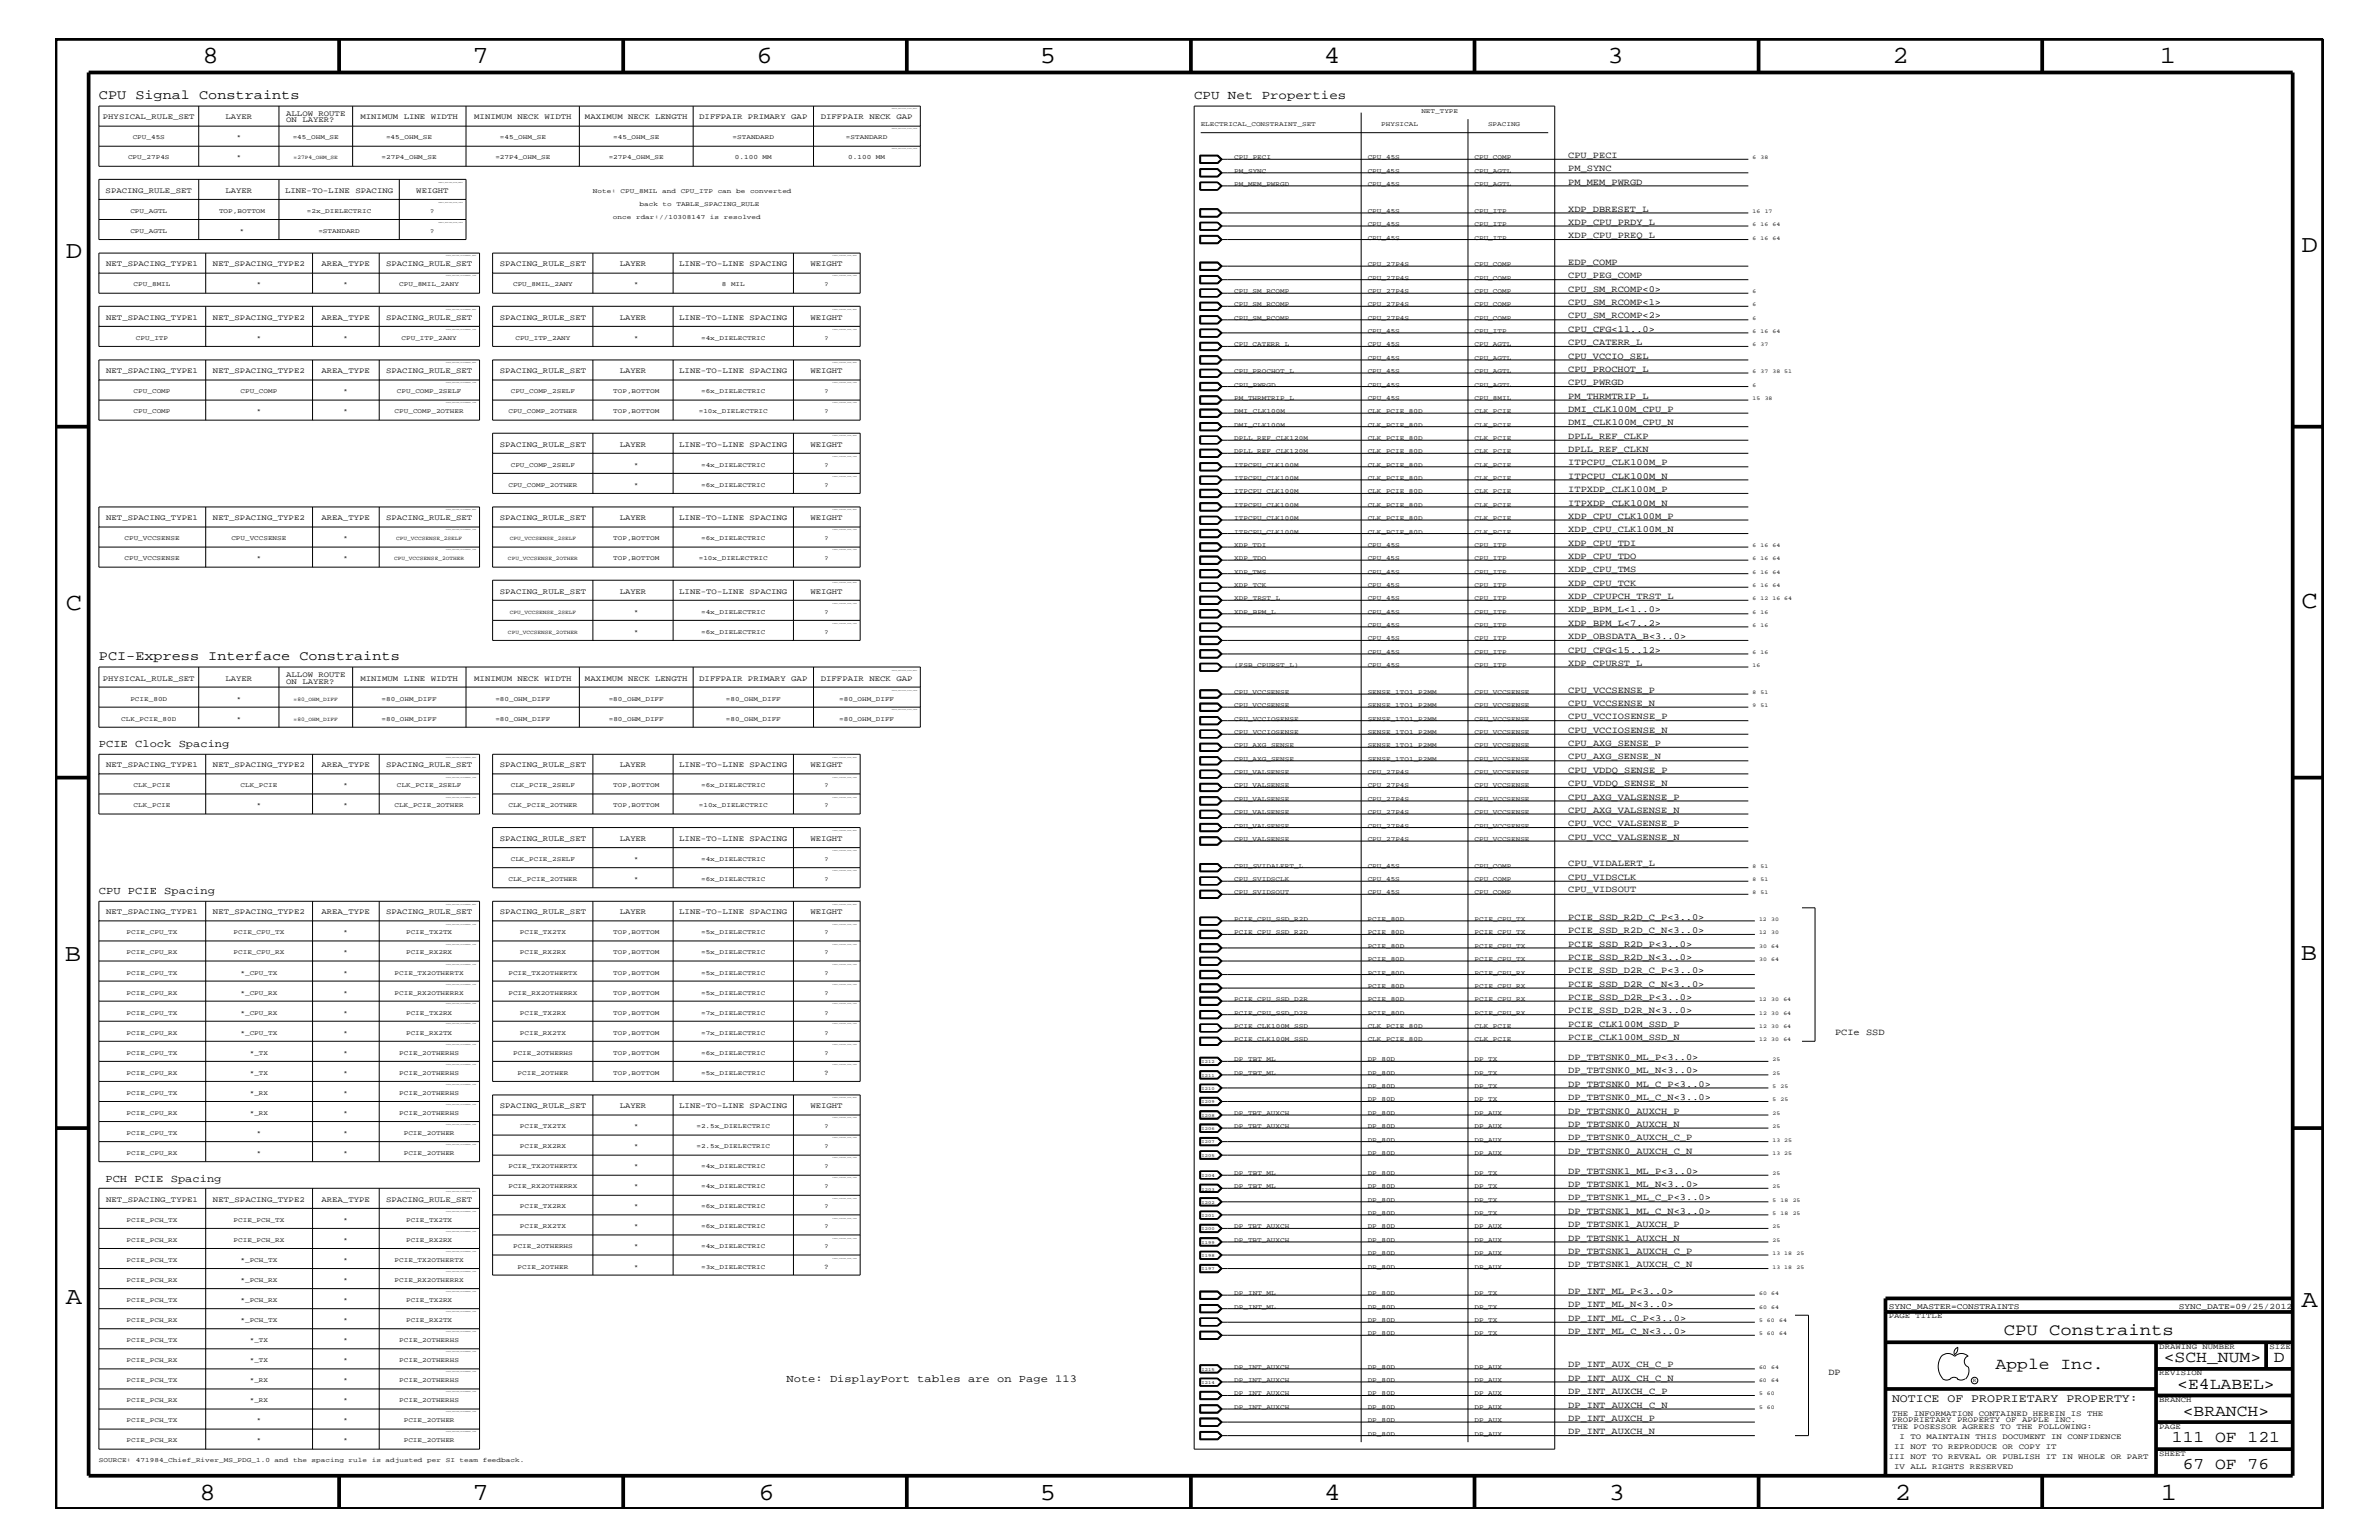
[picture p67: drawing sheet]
<svg xmlns="http://www.w3.org/2000/svg" width="432mm" height="279mm" viewBox="0 0 432 279" stroke-linecap="round" stroke-linejoin="round" font-family="sans-serif">
<defs><g id="words">
<g font-size="4.5">
<text x="36.7" y="11.5">8</text>
<text x="85.8" y="11.5">7</text>
<text x="137.3" y="11.5">6</text>
<text x="188.7" y="11.5">5</text>
<text x="240.3" y="11.5">4</text>
<text x="291.8" y="11.5">3</text>
<text x="343.5" y="11.5">2</text>
<text x="392" y="11.5">1</text>
<text x="11.9" y="46.8">D</text>
<text x="417.7" y="45.7">D</text>
<text x="11.9" y="110.6">C</text>
<text x="417.8" y="110.3">C</text>
<text x="11.8" y="174.3">B</text>
<text x="417.6" y="174.2">B</text>
<text x="11.9" y="236.7">A</text>
<text x="417.8" y="237.1">A</text>
<text x="36.2" y="272.1">8</text>
<text x="85.8" y="272.1">7</text>
<text x="137.7" y="272.1">6</text>
<text x="188.7" y="272.1">5</text>
<text x="240.4" y="272.1">4</text>
<text x="292" y="272.1">3</text>
<text x="343.9" y="272.1">2</text>
<text x="392.2" y="272.1">1</text>
</g>
<g font-size="3">
<text x="363.7" y="242.3">CPU Constraints</text>
<text x="362.2" y="248.4">Apple Inc.</text>
<text x="392.7" y="247.1">&lt;SCH_NUM&gt;</text>
<text x="395.2" y="252">&lt;E4LABEL&gt;</text>
<text x="412.7" y="247.1">D</text>
<text x="396.2" y="256.8">&lt;BRANCH&gt;</text>
<text x="394.2" y="261.6">111 OF 121</text>
<text x="396.2" y="266.6">67 OF 76</text>
</g>
<g font-size="2.5">
<text x="17.9" y="18">CPU Signal Constraints</text>
<text x="17.9" y="119.8">PCI-Express Interface Constraints</text>
</g>
<text font-size="2.3" x="216.7" y="18">CPU Net Properties</text>
<text font-size="2.1" x="343.4" y="254.4">NOTICE OF PROPRIETARY PROPERTY:</text>
<g font-size="1.9">
<text x="17.9" y="135.6">PCIE Clock Spacing</text>
<text x="17.9" y="162.2">CPU PCIE Spacing</text>
<text x="19.1" y="214.4">PCH PCIE Spacing</text>
<text x="142.7" y="250.7">Note: DisplayPort tables are on Page 113</text>
</g>
<g font-size="1.7">
<text x="284.6" y="28.6">CPU_PECI</text>
<text x="284.6" y="31.1">PM_SYNC</text>
<text x="284.6" y="33.6">PM_MEM_PWRGD</text>
<text x="284.6" y="38.4">XDP_DBRESET_L</text>
<text x="284.6" y="40.8">XDP_CPU_PRDY_L</text>
<text x="284.6" y="43.2">XDP_CPU_PREQ_L</text>
<text x="284.6" y="52.9">CPU_SM_RCOMP&lt;0&gt;</text>
<text x="284.6" y="48">EDP_COMP</text>
<text x="284.6" y="50.5">CPU_PEG_COMP</text>
<text x="284.6" y="55.3">CPU_SM_RCOMP&lt;1&gt;</text>
<text x="284.6" y="57.8">CPU_SM_RCOMP&lt;2&gt;</text>
<text x="284.6" y="65.1">CPU_VCCIO_SEL</text>
<text x="284.6" y="60.2">CPU_CFG&lt;11..0&gt;</text>
<text x="284.6" y="62.6">CPU_CATERR_L</text>
<text x="284.6" y="69.9">CPU_PWRGD</text>
<text x="284.6" y="67.5">CPU_PROCHOT_L</text>
<text x="284.6" y="74.7">DMI_CLK100M_CPU_P</text>
<text x="284.6" y="77.2">DMI_CLK100M_CPU_N</text>
<text x="284.6" y="72.3">PM_THRMTRIP_L</text>
<text x="284.6" y="79.6">DPLL_REF_CLKP</text>
<text x="284.6" y="82">DPLL_REF_CLKN</text>
<text x="284.6" y="86.9">ITPCPU_CLK100M_N</text>
<text x="284.6" y="89.3">ITPXDP_CLK100M_P</text>
<text x="284.6" y="84.4">ITPCPU_CLK100M_P</text>
<text x="284.6" y="94.2">XDP_CPU_CLK100M_P</text>
<text x="284.6" y="91.7">ITPXDP_CLK100M_N</text>
<text x="284.6" y="101.4">XDP_CPU_TDO</text>
<text x="284.6" y="99">XDP_CPU_TDI</text>
<text x="284.6" y="96.5">XDP_CPU_CLK100M_N</text>
<text x="284.6" y="106.3">XDP_CPU_TCK</text>
<text x="284.6" y="103.8">XDP_CPU_TMS</text>
<text x="284.6" y="108.7">XDP_CPUPCH_TRST_L</text>
<text x="284.6" y="111.1">XDP_BPM_L&lt;1..0&gt;</text>
<text x="284.6" y="113.6">XDP_BPM_L&lt;7..2&gt;</text>
<text x="284.6" y="115.9">XDP_OBSDATA_B&lt;3..0&gt;</text>
<text x="284.6" y="118.4">CPU_CFG&lt;15..12&gt;</text>
<text x="284.6" y="125.7">CPU_VCCSENSE_P</text>
<text x="284.6" y="120.8">XDP_CPURST_L</text>
<text x="284.6" y="130.5">CPU_VCCIOSENSE_P</text>
<text x="284.6" y="128">CPU_VCCSENSE_N</text>
<text x="284.6" y="133">CPU_VCCIOSENSE_N</text>
<text x="284.6" y="137.8">CPU_AXG_SENSE_N</text>
<text x="284.6" y="135.3">CPU_AXG_SENSE_P</text>
<text x="284.6" y="140.2">CPU_VDDQ_SENSE_P</text>
<text x="284.6" y="142.6">CPU_VDDQ_SENSE_N</text>
<text x="284.6" y="145.1">CPU_AXG_VALSENSE_P</text>
<text x="284.6" y="149.9">CPU_VCC_VALSENSE_P</text>
<text x="284.6" y="147.5">CPU_AXG_VALSENSE_N</text>
<text x="284.6" y="152.3">CPU_VCC_VALSENSE_N</text>
<text x="284.6" y="159.6">CPU_VIDSCLK</text>
<text x="284.6" y="161.9">CPU_VIDSOUT</text>
<text x="284.6" y="157.2">CPU_VIDALERT_L</text>
<text x="284.6" y="166.9">PCIE_SSD_R2D_C_P&lt;3..0&gt;</text>
<text x="284.6" y="171.7">PCIE_SSD_R2D_P&lt;3..0&gt;</text>
<text x="284.6" y="169.3">PCIE_SSD_R2D_C_N&lt;3..0&gt;</text>
<text x="284.6" y="176.6">PCIE_SSD_D2R_C_P&lt;3..0&gt;</text>
<text x="284.6" y="179">PCIE_SSD_D2R_C_N&lt;3..0&gt;</text>
<text x="284.6" y="174.2">PCIE_SSD_R2D_N&lt;3..0&gt;</text>
<text x="284.6" y="181.4">PCIE_SSD_D2R_P&lt;3..0&gt;</text>
<text x="284.6" y="183.8">PCIE_SSD_D2R_N&lt;3..0&gt;</text>
<text x="284.6" y="186.3">PCIE_CLK100M_SSD_P</text>
<text x="284.6" y="188.7">PCIE_CLK100M_SSD_N</text>
<text x="333.1" y="187.7">PCIe SSD</text>
<text x="284.6" y="197.2">DP_TBTSNK0_ML_C_P&lt;3..0&gt;</text>
<text x="284.6" y="194.8">DP_TBTSNK0_ML_N&lt;3..0&gt;</text>
<text x="284.6" y="192.3">DP_TBTSNK0_ML_P&lt;3..0&gt;</text>
<text x="284.6" y="202">DP_TBTSNK0_AUXCH_P</text>
<text x="284.6" y="199.6">DP_TBTSNK0_ML_C_N&lt;3..0&gt;</text>
<text x="284.6" y="204.4">DP_TBTSNK0_AUXCH_N</text>
<text x="284.6" y="209.3">DP_TBTSNK0_AUXCH_C_N</text>
<text x="284.6" y="206.9">DP_TBTSNK0_AUXCH_C_P</text>
<text x="284.6" y="213">DP_TBTSNK1_ML_P&lt;3..0&gt;</text>
<text x="284.6" y="215.3">DP_TBTSNK1_ML_N&lt;3..0&gt;</text>
<text x="284.6" y="220.2">DP_TBTSNK1_ML_C_N&lt;3..0&gt;</text>
<text x="284.6" y="217.8">DP_TBTSNK1_ML_C_P&lt;3..0&gt;</text>
<text x="284.6" y="225.1">DP_TBTSNK1_AUXCH_N</text>
<text x="284.6" y="222.6">DP_TBTSNK1_AUXCH_P</text>
<text x="284.6" y="227.5">DP_TBTSNK1_AUXCH_C_P</text>
<text x="284.6" y="229.9">DP_TBTSNK1_AUXCH_C_N</text>
<text x="284.6" y="237.2">DP_INT_ML_N&lt;3..0&gt;</text>
<text x="284.6" y="234.7">DP_INT_ML_P&lt;3..0&gt;</text>
<text x="284.6" y="239.6">DP_INT_ML_C_P&lt;3..0&gt;</text>
<text x="284.6" y="242">DP_INT_ML_C_N&lt;3..0&gt;</text>
<text x="284.6" y="248.1">DP_INT_AUX_CH_C_P</text>
<text x="284.6" y="250.6">DP_INT_AUX_CH_C_N</text>
<text x="331.9" y="249.5">DP</text>
<text x="284.6" y="255.4">DP_INT_AUXCH_C_N</text>
<text x="284.6" y="252.9">DP_INT_AUXCH_C_P</text>
<text x="284.6" y="257.8">DP_INT_AUXCH_P</text>
<text x="284.6" y="260.2">DP_INT_AUXCH_N</text>
</g>
<g font-size="1.5">
<text x="342.8" y="237.4">SYNC_MASTER=CONSTRAINTS</text>
<text x="395.5" y="237.4">SYNC_DATE=09/25/2012</text>
</g>
<g font-size="1.4">
<text x="18.7" y="21.6">PHYSICAL_RULE_SET</text>
<text x="40.9" y="21.6">LAYER</text>
<text x="51.9" y="21">ALLOW ROUTE</text>
<text x="51.9" y="22.2">ON LAYER?</text>
<text x="65.4" y="21.6">MINIMUM LINE WIDTH</text>
<text x="86.1" y="21.6">MINIMUM NECK WIDTH</text>
<text x="106.2" y="21.6">MAXIMUM NECK LENGTH</text>
<text x="126.9" y="21.6">DIFFPAIR PRIMARY GAP</text>
<text x="149" y="21.6">DIFFPAIR NECK GAP</text>
<text x="19.2" y="35">SPACING_RULE_SET</text>
<text x="40.9" y="35">LAYER</text>
<text x="51.7" y="35">LINE-TO-LINE SPACING</text>
<text x="75.6" y="35">WEIGHT</text>
<text x="19.3" y="48.3">NET_SPACING_TYPE1</text>
<text x="38.7" y="48.3">NET_SPACING_TYPE2</text>
<text x="58.3" y="48.3">AREA_TYPE</text>
<text x="70.1" y="48.3">SPACING_RULE_SET</text>
<text x="90.7" y="48.3">SPACING_RULE_SET</text>
<text x="112.5" y="48.3">LAYER</text>
<text x="123.3" y="48.3">LINE-TO-LINE SPACING</text>
<text x="147.1" y="48.3">WEIGHT</text>
<text x="19.3" y="58">NET_SPACING_TYPE1</text>
<text x="38.7" y="58">NET_SPACING_TYPE2</text>
<text x="58.3" y="58">AREA_TYPE</text>
<text x="70.1" y="58">SPACING_RULE_SET</text>
<text x="90.7" y="58">SPACING_RULE_SET</text>
<text x="112.5" y="58">LAYER</text>
<text x="123.3" y="58">LINE-TO-LINE SPACING</text>
<text x="147.1" y="58">WEIGHT</text>
<text x="19.3" y="67.7">NET_SPACING_TYPE1</text>
<text x="38.7" y="67.7">NET_SPACING_TYPE2</text>
<text x="58.3" y="67.7">AREA_TYPE</text>
<text x="70.1" y="67.7">SPACING_RULE_SET</text>
<text x="90.7" y="67.7">SPACING_RULE_SET</text>
<text x="112.5" y="67.7">LAYER</text>
<text x="123.3" y="67.7">LINE-TO-LINE SPACING</text>
<text x="147.1" y="67.7">WEIGHT</text>
<text x="90.7" y="81.1">SPACING_RULE_SET</text>
<text x="112.5" y="81.1">LAYER</text>
<text x="123.3" y="81.1">LINE-TO-LINE SPACING</text>
<text x="147.1" y="81.1">WEIGHT</text>
<text x="19.3" y="94.3">NET_SPACING_TYPE1</text>
<text x="38.7" y="94.3">NET_SPACING_TYPE2</text>
<text x="58.3" y="94.3">AREA_TYPE</text>
<text x="70.1" y="94.3">SPACING_RULE_SET</text>
<text x="90.7" y="94.3">SPACING_RULE_SET</text>
<text x="112.5" y="94.3">LAYER</text>
<text x="123.3" y="94.3">LINE-TO-LINE SPACING</text>
<text x="147.1" y="94.3">WEIGHT</text>
<text x="90.7" y="107.7">SPACING_RULE_SET</text>
<text x="112.5" y="107.7">LAYER</text>
<text x="123.3" y="107.7">LINE-TO-LINE SPACING</text>
<text x="147.1" y="107.7">WEIGHT</text>
<text x="18.7" y="123.5">PHYSICAL_RULE_SET</text>
<text x="40.9" y="123.5">LAYER</text>
<text x="51.9" y="122.9">ALLOW ROUTE</text>
<text x="51.9" y="124.1">ON LAYER?</text>
<text x="65.4" y="123.5">MINIMUM LINE WIDTH</text>
<text x="86.1" y="123.5">MINIMUM NECK WIDTH</text>
<text x="106.2" y="123.5">MAXIMUM NECK LENGTH</text>
<text x="126.9" y="123.5">DIFFPAIR PRIMARY GAP</text>
<text x="149" y="123.5">DIFFPAIR NECK GAP</text>
<text x="19.3" y="139.2">NET_SPACING_TYPE1</text>
<text x="38.7" y="139.2">NET_SPACING_TYPE2</text>
<text x="58.3" y="139.2">AREA_TYPE</text>
<text x="70.1" y="139.2">SPACING_RULE_SET</text>
<text x="90.7" y="139.2">SPACING_RULE_SET</text>
<text x="112.5" y="139.2">LAYER</text>
<text x="123.3" y="139.2">LINE-TO-LINE SPACING</text>
<text x="147.1" y="139.2">WEIGHT</text>
<text x="90.7" y="152.6">SPACING_RULE_SET</text>
<text x="112.5" y="152.6">LAYER</text>
<text x="123.3" y="152.6">LINE-TO-LINE SPACING</text>
<text x="147.1" y="152.6">WEIGHT</text>
<text x="19.3" y="165.9">NET_SPACING_TYPE1</text>
<text x="38.7" y="165.9">NET_SPACING_TYPE2</text>
<text x="58.3" y="165.9">AREA_TYPE</text>
<text x="70.1" y="165.9">SPACING_RULE_SET</text>
<text x="90.7" y="165.9">SPACING_RULE_SET</text>
<text x="112.5" y="165.9">LAYER</text>
<text x="123.3" y="165.9">LINE-TO-LINE SPACING</text>
<text x="147.1" y="165.9">WEIGHT</text>
<text x="149.6" y="195">?</text>
<text x="90.7" y="201">SPACING_RULE_SET</text>
<text x="112.5" y="201">LAYER</text>
<text x="123.3" y="201">LINE-TO-LINE SPACING</text>
<text x="147.1" y="201">WEIGHT</text>
<text x="19.3" y="218">NET_SPACING_TYPE1</text>
<text x="38.7" y="218">NET_SPACING_TYPE2</text>
<text x="58.3" y="218">AREA_TYPE</text>
<text x="70.1" y="218">SPACING_RULE_SET</text>
<text x="149.6" y="230.2">?</text>
<text x="342.8" y="239.2">PAGE TITLE</text>
<text x="391.9" y="244.7">DRAWING NUMBER</text>
<text x="411.9" y="244.7">SIZE</text>
<text x="391.9" y="249.5">REVISION</text>
<text x="343.4" y="256.8">THE INFORMATION CONTAINED HEREIN IS THE</text>
<text x="391.9" y="254.4">BRANCH</text>
<text x="343.4" y="259.3">THE POSESSOR AGREES TO THE FOLLOWING:</text>
<text x="343.4" y="258">PROPRIETARY PROPERTY OF APPLE INC.</text>
<text x="343.8" y="262.9">II NOT TO REPRODUCE OR COPY IT</text>
<text x="344.8" y="261.1">I TO MAINTAIN THIS DOCUMENT IN CONFIDENCE</text>
<text x="391.9" y="259.3">PAGE</text>
<text x="342.8" y="264.7">III NOT TO REVEAL OR PUBLISH IT IN WHOLE OR PART</text>
<text x="343.8" y="266.6">IV ALL RIGHTS RESERVED</text>
<text x="391.9" y="264.1">SHEET</text>
</g>
<g font-size="1.2">
<text x="217.9" y="22.9">ELECTRICAL_CONSTRAINT_SET</text>
<text x="250.7" y="22.9">PHYSICAL</text>
<text x="258" y="20.4">NET_TYPE</text>
<text x="270.1" y="22.9">SPACING</text>
<text x="23.2" y="28.9">CPU_27P4S</text>
<text x="24.1" y="25.3">CPU_45S</text>
<text x="43" y="25.3">*</text>
<text x="43" y="28.9">*</text>
<text x="53.1" y="25.3">=45_OHM_SE</text>
<text x="69.3" y="28.9">=27P4_OHM_SE</text>
<text x="70.1" y="25.3">=45_OHM_SE</text>
<text x="89.9" y="28.9">=27P4_OHM_SE</text>
<text x="90.7" y="25.3">=45_OHM_SE</text>
<text x="110.5" y="28.9">=27P4_OHM_SE</text>
<text x="111.3" y="25.3">=45_OHM_SE</text>
<text x="133" y="25.3">=STANDARD</text>
<text x="133.4" y="28.9">0.100</text>
<text x="138.4" y="28.9">MM</text>
<text x="153.5" y="25.3">=STANDARD</text>
<text x="154" y="28.9">0.100</text>
<text x="159" y="28.9">MM</text>
<text x="224" y="28.9">CPU_PECI</text>
<text x="248.2" y="28.9">CPU_45S</text>
<text x="267.6" y="28.9">CPU_COMP</text>
<text x="107.6" y="35">Note:</text>
<text x="112.6" y="35">CPU_8MIL</text>
<text x="120.2" y="35">and</text>
<text x="123.5" y="35">CPU_ITP</text>
<text x="130.3" y="35">can</text>
<text x="133.6" y="35">be</text>
<text x="136.1" y="35">converted</text>
<text x="224" y="31.4">PM_SYNC</text>
<text x="224" y="33.7">PM_MEM_PWRGD</text>
<text x="248.2" y="31.4">CPU_45S</text>
<text x="248.2" y="33.7">CPU_45S</text>
<text x="267.6" y="33.7">CPU_AGTL</text>
<text x="267.6" y="31.4">CPU_AGTL</text>
<text x="23.7" y="38.6">CPU_AGTL</text>
<text x="39.8" y="38.6">TOP,BOTTOM</text>
<text x="55.7" y="38.6">=2x_DIELECTRIC</text>
<text x="78.1" y="38.6">?</text>
<text x="111.3" y="39.8">once</text>
<text x="115.4" y="39.8">rdar://10308147</text>
<text x="116.1" y="37.4">back</text>
<text x="120.3" y="37.4">to</text>
<text x="122.8" y="37.4">TABLE_SPACING_RULE</text>
<text x="128.9" y="39.8">is</text>
<text x="131.4" y="39.8">resolved</text>
<text x="248.2" y="41">CPU_45S</text>
<text x="248.2" y="38.6">CPU_45S</text>
<text x="267.6" y="41">CPU_ITP</text>
<text x="267.6" y="38.6">CPU_ITP</text>
<text x="23.7" y="42.3">CPU_AGTL</text>
<text x="43.6" y="42.3">*</text>
<text x="57.8" y="42.3">=STANDARD</text>
<text x="78.1" y="42.3">?</text>
<text x="248.2" y="43.5">CPU_45S</text>
<text x="267.6" y="43.5">CPU_ITP</text>
<text x="24.3" y="51.9">CPU_8MIL</text>
<text x="46.6" y="51.9">*</text>
<text x="62.4" y="51.9">*</text>
<text x="72.5" y="51.9">CPU_8MIL_2ANY</text>
<text x="93.1" y="51.9">CPU_8MIL_2ANY</text>
<text x="115.1" y="51.9">*</text>
<text x="131" y="51.9">8</text>
<text x="132.7" y="51.9">MIL</text>
<text x="149.6" y="51.9">?</text>
<text x="224" y="53.2">CPU_SM_RCOMP</text>
<text x="248.2" y="48.3">CPU_27P4S</text>
<text x="248.2" y="50.7">CPU_27P4S</text>
<text x="248.2" y="53.2">CPU_27P4S</text>
<text x="267.6" y="48.3">CPU_COMP</text>
<text x="267.6" y="50.7">CPU_COMP</text>
<text x="267.6" y="53.2">CPU_COMP</text>
<text x="224" y="55.6">CPU_SM_RCOMP</text>
<text x="224" y="58">CPU_SM_RCOMP</text>
<text x="248.2" y="55.6">CPU_27P4S</text>
<text x="248.2" y="58">CPU_27P4S</text>
<text x="267.6" y="55.6">CPU_COMP</text>
<text x="267.6" y="58">CPU_COMP</text>
<text x="24.7" y="61.7">CPU_ITP</text>
<text x="46.6" y="61.7">*</text>
<text x="62.4" y="61.7">*</text>
<text x="72.9" y="61.7">CPU_ITP_2ANY</text>
<text x="93.6" y="61.7">CPU_ITP_2ANY</text>
<text x="115.1" y="61.7">*</text>
<text x="127.3" y="61.7">=4x_DIELECTRIC</text>
<text x="149.6" y="61.7">?</text>
<text x="224" y="62.9">CPU_CATERR_L</text>
<text x="248.2" y="62.9">CPU_45S</text>
<text x="248.2" y="65.3">CPU_45S</text>
<text x="248.2" y="60.4">CPU_45S</text>
<text x="267.6" y="62.9">CPU_AGTL</text>
<text x="267.6" y="65.3">CPU_AGTL</text>
<text x="267.6" y="60.4">CPU_ITP</text>
<text x="24.3" y="71.3">CPU_COMP</text>
<text x="43.6" y="71.3">CPU_COMP</text>
<text x="62.4" y="71.3">*</text>
<text x="72.1" y="71.3">CPU_COMP_2SELF</text>
<text x="92.7" y="71.3">CPU_COMP_2SELF</text>
<text x="111.3" y="71.3">TOP,BOTTOM</text>
<text x="127.3" y="71.3">=6x_DIELECTRIC</text>
<text x="149.6" y="71.3">?</text>
<text x="224" y="67.7">CPU_PROCHOT_L</text>
<text x="224" y="70.1">CPU_PWRGD</text>
<text x="248.2" y="67.7">CPU_45S</text>
<text x="248.2" y="70.1">CPU_45S</text>
<text x="267.6" y="67.7">CPU_AGTL</text>
<text x="267.6" y="70.1">CPU_AGTL</text>
<text x="24.3" y="75">CPU_COMP</text>
<text x="46.6" y="75">*</text>
<text x="62.4" y="75">*</text>
<text x="71.6" y="75">CPU_COMP_2OTHER</text>
<text x="92.3" y="75">CPU_COMP_2OTHER</text>
<text x="111.3" y="75">TOP,BOTTOM</text>
<text x="126.8" y="75">=10x_DIELECTRIC</text>
<text x="149.6" y="75">?</text>
<text x="224" y="75">DMI_CLK100M</text>
<text x="224" y="77.4">DMI_CLK100M</text>
<text x="224" y="72.6">PM_THRMTRIP_L</text>
<text x="248.2" y="72.6">CPU_45S</text>
<text x="248.2" y="75">CLK_PCIE_80D</text>
<text x="248.2" y="77.4">CLK_PCIE_80D</text>
<text x="267.6" y="72.6">CPU_8MIL</text>
<text x="267.6" y="75">CLK_PCIE</text>
<text x="267.6" y="77.4">CLK_PCIE</text>
<text x="224" y="79.9">DPLL_REF_CLK120M</text>
<text x="224" y="82.2">DPLL_REF_CLK120M</text>
<text x="248.2" y="79.9">CLK_PCIE_80D</text>
<text x="248.2" y="82.2">CLK_PCIE_80D</text>
<text x="267.6" y="79.9">CLK_PCIE</text>
<text x="267.6" y="82.2">CLK_PCIE</text>
<text x="92.3" y="88.3">CPU_COMP_2OTHER</text>
<text x="92.7" y="84.7">CPU_COMP_2SELF</text>
<text x="115.1" y="88.3">*</text>
<text x="115.1" y="84.7">*</text>
<text x="127.3" y="88.3">=6x_DIELECTRIC</text>
<text x="127.3" y="84.7">=4x_DIELECTRIC</text>
<text x="149.6" y="88.3">?</text>
<text x="149.6" y="84.7">?</text>
<text x="224" y="87.1">ITPCPU_CLK100M</text>
<text x="224" y="89.5">ITPCPU_CLK100M</text>
<text x="224" y="84.7">ITPCPU_CLK100M</text>
<text x="248.2" y="87.1">CLK_PCIE_80D</text>
<text x="248.2" y="89.5">CLK_PCIE_80D</text>
<text x="248.2" y="84.7">CLK_PCIE_80D</text>
<text x="267.6" y="87.1">CLK_PCIE</text>
<text x="267.6" y="89.5">CLK_PCIE</text>
<text x="267.6" y="84.7">CLK_PCIE</text>
<text x="224" y="94.3">ITPCPU_CLK100M</text>
<text x="224" y="92">ITPCPU_CLK100M</text>
<text x="248.2" y="94.3">CLK_PCIE_80D</text>
<text x="248.2" y="92">CLK_PCIE_80D</text>
<text x="267.6" y="94.3">CLK_PCIE</text>
<text x="267.6" y="92">CLK_PCIE</text>
<text x="22.6" y="98">CPU_VCCSENSE</text>
<text x="22.6" y="101.6">CPU_VCCSENSE</text>
<text x="42" y="98">CPU_VCCSENSE</text>
<text x="46.6" y="101.6">*</text>
<text x="62.4" y="98">*</text>
<text x="62.4" y="101.6">*</text>
<text x="111.3" y="98">TOP,BOTTOM</text>
<text x="111.3" y="101.6">TOP,BOTTOM</text>
<text x="126.8" y="101.6">=10x_DIELECTRIC</text>
<text x="127.3" y="98">=6x_DIELECTRIC</text>
<text x="149.6" y="98">?</text>
<text x="149.6" y="101.6">?</text>
<text x="224" y="99.3">XDP_TDI</text>
<text x="224" y="96.8">ITPCPU_CLK100M</text>
<text x="224" y="101.6">XDP_TDO</text>
<text x="248.2" y="101.6">CPU_45S</text>
<text x="248.2" y="99.3">CPU_45S</text>
<text x="248.2" y="96.8">CLK_PCIE_80D</text>
<text x="267.6" y="99.3">CPU_ITP</text>
<text x="267.6" y="96.8">CLK_PCIE</text>
<text x="267.6" y="101.6">CPU_ITP</text>
<text x="224" y="104.1">XDP_TMS</text>
<text x="224" y="106.5">XDP_TCK</text>
<text x="248.2" y="106.5">CPU_45S</text>
<text x="248.2" y="104.1">CPU_45S</text>
<text x="267.6" y="106.5">CPU_ITP</text>
<text x="267.6" y="104.1">CPU_ITP</text>
<text x="115.1" y="111.4">*</text>
<text x="127.3" y="111.4">=4x_DIELECTRIC</text>
<text x="149.6" y="111.4">?</text>
<text x="224" y="111.4">XDP_BPM_L</text>
<text x="224" y="108.9">XDP_TRST_L</text>
<text x="248.2" y="108.9">CPU_45S</text>
<text x="248.2" y="111.4">CPU_45S</text>
<text x="248.2" y="113.7">CPU_45S</text>
<text x="267.6" y="108.9">CPU_ITP</text>
<text x="267.6" y="113.7">CPU_ITP</text>
<text x="267.6" y="111.4">CPU_ITP</text>
<text x="115.1" y="115">*</text>
<text x="127.3" y="115">=6x_DIELECTRIC</text>
<text x="149.6" y="115">?</text>
<text x="248.2" y="116.2">CPU_45S</text>
<text x="248.2" y="118.6">CPU_45S</text>
<text x="267.6" y="116.2">CPU_ITP</text>
<text x="267.6" y="118.6">CPU_ITP</text>
<text x="224" y="125.9">CPU_VCCSENSE</text>
<text x="224" y="121">(FSB_CPURST_L)</text>
<text x="248.2" y="125.9">SENSE_1TO1_P2MM</text>
<text x="248.2" y="121">CPU_45S</text>
<text x="267.6" y="121">CPU_ITP</text>
<text x="267.6" y="125.9">CPU_VCCSENSE</text>
<text x="22" y="130.8">CLK_PCIE_80D</text>
<text x="23.7" y="127.1">PCIE_80D</text>
<text x="43" y="130.8">*</text>
<text x="43" y="127.1">*</text>
<text x="69.3" y="130.8">=80_OHM_DIFF</text>
<text x="69.3" y="127.1">=80_OHM_DIFF</text>
<text x="89.9" y="130.8">=80_OHM_DIFF</text>
<text x="89.9" y="127.1">=80_OHM_DIFF</text>
<text x="110.5" y="127.1">=80_OHM_DIFF</text>
<text x="110.5" y="130.8">=80_OHM_DIFF</text>
<text x="131.7" y="127.1">=80_OHM_DIFF</text>
<text x="131.7" y="130.8">=80_OHM_DIFF</text>
<text x="152.3" y="127.1">=80_OHM_DIFF</text>
<text x="152.3" y="130.8">=80_OHM_DIFF</text>
<text x="224" y="130.8">CPU_VCCIOSENSE</text>
<text x="224" y="128.3">CPU_VCCSENSE</text>
<text x="248.2" y="130.8">SENSE_1TO1_P2MM</text>
<text x="248.2" y="128.3">SENSE_1TO1_P2MM</text>
<text x="267.6" y="130.8">CPU_VCCSENSE</text>
<text x="267.6" y="128.3">CPU_VCCSENSE</text>
<text x="224" y="133.2">CPU_VCCIOSENSE</text>
<text x="224" y="135.6">CPU_AXG_SENSE</text>
<text x="248.2" y="133.2">SENSE_1TO1_P2MM</text>
<text x="248.2" y="135.6">SENSE_1TO1_P2MM</text>
<text x="267.6" y="133.2">CPU_VCCSENSE</text>
<text x="267.6" y="135.6">CPU_VCCSENSE</text>
<text x="24.3" y="142.9">CLK_PCIE</text>
<text x="43.6" y="142.9">CLK_PCIE</text>
<text x="62.4" y="142.9">*</text>
<text x="72.1" y="142.9">CLK_PCIE_2SELF</text>
<text x="92.7" y="142.9">CLK_PCIE_2SELF</text>
<text x="111.3" y="142.9">TOP,BOTTOM</text>
<text x="127.3" y="142.9">=6x_DIELECTRIC</text>
<text x="149.6" y="142.9">?</text>
<text x="224" y="142.9">CPU_VALSENSE</text>
<text x="224" y="140.4">CPU_VALSENSE</text>
<text x="224" y="138">CPU_AXG_SENSE</text>
<text x="248.2" y="138">SENSE_1TO1_P2MM</text>
<text x="248.2" y="140.4">CPU_27P4S</text>
<text x="248.2" y="142.9">CPU_27P4S</text>
<text x="267.6" y="142.9">CPU_VCCSENSE</text>
<text x="267.6" y="138">CPU_VCCSENSE</text>
<text x="267.6" y="140.4">CPU_VCCSENSE</text>
<text x="24.3" y="146.5">CLK_PCIE</text>
<text x="46.6" y="146.5">*</text>
<text x="62.4" y="146.5">*</text>
<text x="71.6" y="146.5">CLK_PCIE_2OTHER</text>
<text x="92.3" y="146.5">CLK_PCIE_2OTHER</text>
<text x="111.3" y="146.5">TOP,BOTTOM</text>
<text x="126.8" y="146.5">=10x_DIELECTRIC</text>
<text x="149.6" y="146.5">?</text>
<text x="224" y="145.3">CPU_VALSENSE</text>
<text x="224" y="147.7">CPU_VALSENSE</text>
<text x="248.2" y="145.3">CPU_27P4S</text>
<text x="248.2" y="147.7">CPU_27P4S</text>
<text x="267.6" y="145.3">CPU_VCCSENSE</text>
<text x="267.6" y="147.7">CPU_VCCSENSE</text>
<text x="224" y="150.1">CPU_VALSENSE</text>
<text x="224" y="152.6">CPU_VALSENSE</text>
<text x="248.2" y="150.1">CPU_27P4S</text>
<text x="248.2" y="152.6">CPU_27P4S</text>
<text x="267.6" y="150.1">CPU_VCCSENSE</text>
<text x="267.6" y="152.6">CPU_VCCSENSE</text>
<text x="92.3" y="159.9">CLK_PCIE_2OTHER</text>
<text x="92.7" y="156.2">CLK_PCIE_2SELF</text>
<text x="115.1" y="156.2">*</text>
<text x="115.1" y="159.9">*</text>
<text x="127.3" y="156.2">=4x_DIELECTRIC</text>
<text x="127.3" y="159.9">=6x_DIELECTRIC</text>
<text x="149.6" y="156.2">?</text>
<text x="149.6" y="159.9">?</text>
<text x="224" y="159.9">CPU_SVIDSCLK</text>
<text x="224" y="157.4">CPU_SVIDALERT_L</text>
<text x="248.2" y="157.4">CPU_45S</text>
<text x="248.2" y="159.9">CPU_45S</text>
<text x="267.6" y="157.4">CPU_COMP</text>
<text x="267.6" y="159.9">CPU_COMP</text>
<text x="224" y="167.1">PCIE_CPU_SSD_R2D</text>
<text x="224" y="162.2">CPU_SVIDSOUT</text>
<text x="248.2" y="167.1">PCIE_80D</text>
<text x="248.2" y="162.2">CPU_45S</text>
<text x="267.6" y="162.2">CPU_COMP</text>
<text x="267.6" y="167.1">PCIE_CPU_TX</text>
<text x="23" y="173.2">PCIE_CPU_RX</text>
<text x="23" y="169.5">PCIE_CPU_TX</text>
<text x="42.4" y="173.2">PCIE_CPU_RX</text>
<text x="42.4" y="169.5">PCIE_CPU_TX</text>
<text x="62.4" y="173.2">*</text>
<text x="62.4" y="169.5">*</text>
<text x="73.7" y="173.2">PCIE_RX2RX</text>
<text x="73.7" y="169.5">PCIE_TX2TX</text>
<text x="94.4" y="169.5">PCIE_TX2TX</text>
<text x="94.4" y="173.2">PCIE_RX2RX</text>
<text x="111.3" y="169.5">TOP,BOTTOM</text>
<text x="111.3" y="173.2">TOP,BOTTOM</text>
<text x="127.3" y="169.5">=5x_DIELECTRIC</text>
<text x="127.3" y="173.2">=5x_DIELECTRIC</text>
<text x="149.6" y="169.5">?</text>
<text x="149.6" y="173.2">?</text>
<text x="224" y="169.5">PCIE_CPU_SSD_R2D</text>
<text x="248.2" y="172">PCIE_80D</text>
<text x="248.2" y="169.5">PCIE_80D</text>
<text x="267.6" y="172">PCIE_CPU_TX</text>
<text x="267.6" y="169.5">PCIE_CPU_TX</text>
<text x="23" y="176.8">PCIE_CPU_TX</text>
<text x="43.6" y="176.8">*_CPU_TX</text>
<text x="62.4" y="176.8">*</text>
<text x="71.6" y="176.8">PCIE_TX2OTHERTX</text>
<text x="92.3" y="176.8">PCIE_TX2OTHERTX</text>
<text x="111.3" y="176.8">TOP,BOTTOM</text>
<text x="127.3" y="176.8">=5x_DIELECTRIC</text>
<text x="149.6" y="176.8">?</text>
<text x="248.2" y="176.8">PCIE_80D</text>
<text x="248.2" y="179.3">PCIE_80D</text>
<text x="248.2" y="174.4">PCIE_80D</text>
<text x="267.6" y="176.8">PCIE_CPU_RX</text>
<text x="267.6" y="179.3">PCIE_CPU_RX</text>
<text x="267.6" y="174.4">PCIE_CPU_TX</text>
<text x="23" y="180.5">PCIE_CPU_RX</text>
<text x="23" y="184.1">PCIE_CPU_TX</text>
<text x="43.6" y="180.5">*_CPU_RX</text>
<text x="43.6" y="184.1">*_CPU_RX</text>
<text x="62.4" y="180.5">*</text>
<text x="62.4" y="184.1">*</text>
<text x="71.6" y="180.5">PCIE_RX2OTHERRX</text>
<text x="73.7" y="184.1">PCIE_TX2RX</text>
<text x="92.3" y="180.5">PCIE_RX2OTHERRX</text>
<text x="94.4" y="184.1">PCIE_TX2RX</text>
<text x="111.3" y="180.5">TOP,BOTTOM</text>
<text x="111.3" y="184.1">TOP,BOTTOM</text>
<text x="127.3" y="180.5">=5x_DIELECTRIC</text>
<text x="127.3" y="184.1">=7x_DIELECTRIC</text>
<text x="149.6" y="180.5">?</text>
<text x="149.6" y="184.1">?</text>
<text x="224" y="181.6">PCIE_CPU_SSD_D2R</text>
<text x="224" y="184.1">PCIE_CPU_SSD_D2R</text>
<text x="248.2" y="181.6">PCIE_80D</text>
<text x="248.2" y="184.1">PCIE_80D</text>
<text x="267.6" y="181.6">PCIE_CPU_RX</text>
<text x="267.6" y="184.1">PCIE_CPU_RX</text>
<text x="23" y="191.4">PCIE_CPU_TX</text>
<text x="23" y="187.7">PCIE_CPU_RX</text>
<text x="43.6" y="187.7">*_CPU_TX</text>
<text x="45.3" y="191.4">*_TX</text>
<text x="62.4" y="191.4">*</text>
<text x="62.4" y="187.7">*</text>
<text x="72.5" y="191.4">PCIE_2OTHERHS</text>
<text x="73.7" y="187.7">PCIE_RX2TX</text>
<text x="93.1" y="191.4">PCIE_2OTHERHS</text>
<text x="94.4" y="187.7">PCIE_RX2TX</text>
<text x="111.3" y="187.7">TOP,BOTTOM</text>
<text x="111.3" y="191.4">TOP,BOTTOM</text>
<text x="127.3" y="191.4">=6x_DIELECTRIC</text>
<text x="127.3" y="187.7">=7x_DIELECTRIC</text>
<text x="149.6" y="191.4">?</text>
<text x="149.6" y="187.7">?</text>
<text x="224" y="188.9">PCIE_CLK100M_SSD</text>
<text x="224" y="186.5">PCIE_CLK100M_SSD</text>
<text x="248.2" y="186.5">CLK_PCIE_80D</text>
<text x="248.2" y="188.9">CLK_PCIE_80D</text>
<text x="267.6" y="186.5">CLK_PCIE</text>
<text x="267.6" y="188.9">CLK_PCIE</text>
<text x="23" y="195">PCIE_CPU_RX</text>
<text x="45.3" y="195">*_TX</text>
<text x="62.4" y="195">*</text>
<text x="72.5" y="195">PCIE_2OTHERHS</text>
<text x="93.9" y="195">PCIE_2OTHER</text>
<text x="111.3" y="195">TOP,BOTTOM</text>
<text x="127.3" y="195">=5x_DIELECTRIC</text>
<text x="224" y="195">DP_TBT_ML</text>
<text x="224" y="192.6">DP_TBT_ML</text>
<text x="248.2" y="197.4">DP_80D</text>
<text x="248.2" y="195">DP_80D</text>
<text x="248.2" y="192.6">DP_80D</text>
<text x="267.6" y="197.4">DP_TX</text>
<text x="267.6" y="195">DP_TX</text>
<text x="267.6" y="192.6">DP_TX</text>
<text x="23" y="198.7">PCIE_CPU_TX</text>
<text x="23" y="202.3">PCIE_CPU_RX</text>
<text x="45.3" y="198.7">*_RX</text>
<text x="45.3" y="202.3">*_RX</text>
<text x="62.4" y="198.7">*</text>
<text x="62.4" y="202.3">*</text>
<text x="72.5" y="198.7">PCIE_2OTHERHS</text>
<text x="72.5" y="202.3">PCIE_2OTHERHS</text>
<text x="224" y="202.3">DP_TBT_AUXCH</text>
<text x="248.2" y="202.3">DP_80D</text>
<text x="248.2" y="199.8">DP_80D</text>
<text x="267.6" y="199.8">DP_TX</text>
<text x="267.6" y="202.3">DP_AUX</text>
<text x="23" y="205.9">PCIE_CPU_TX</text>
<text x="23" y="209.6">PCIE_CPU_RX</text>
<text x="46.6" y="205.9">*</text>
<text x="46.6" y="209.6">*</text>
<text x="62.4" y="205.9">*</text>
<text x="62.4" y="209.6">*</text>
<text x="73.3" y="205.9">PCIE_2OTHER</text>
<text x="73.3" y="209.6">PCIE_2OTHER</text>
<text x="94.4" y="208.3">PCIE_RX2RX</text>
<text x="94.4" y="204.7">PCIE_TX2TX</text>
<text x="115.1" y="208.3">*</text>
<text x="115.1" y="204.7">*</text>
<text x="126.4" y="208.3">=2.5x_DIELECTRIC</text>
<text x="126.4" y="204.7">=2.5x_DIELECTRIC</text>
<text x="149.6" y="208.3">?</text>
<text x="149.6" y="204.7">?</text>
<text x="224" y="204.7">DP_TBT_AUXCH</text>
<text x="248.2" y="207.1">DP_80D</text>
<text x="248.2" y="209.6">DP_80D</text>
<text x="248.2" y="204.7">DP_80D</text>
<text x="267.6" y="209.6">DP_AUX</text>
<text x="267.6" y="207.1">DP_AUX</text>
<text x="267.6" y="204.7">DP_AUX</text>
<text x="92.3" y="215.6">PCIE_RX2OTHERRX</text>
<text x="92.3" y="211.9">PCIE_TX2OTHERTX</text>
<text x="115.1" y="215.6">*</text>
<text x="115.1" y="211.9">*</text>
<text x="127.3" y="215.6">=4x_DIELECTRIC</text>
<text x="127.3" y="211.9">=4x_DIELECTRIC</text>
<text x="149.6" y="215.6">?</text>
<text x="149.6" y="211.9">?</text>
<text x="224" y="213.2">DP_TBT_ML</text>
<text x="224" y="215.6">DP_TBT_ML</text>
<text x="248.2" y="213.2">DP_80D</text>
<text x="248.2" y="215.6">DP_80D</text>
<text x="267.6" y="213.2">DP_TX</text>
<text x="267.6" y="215.6">DP_TX</text>
<text x="23" y="221.7">PCIE_PCH_TX</text>
<text x="42.4" y="221.7">PCIE_PCH_TX</text>
<text x="62.4" y="221.7">*</text>
<text x="73.7" y="221.7">PCIE_TX2TX</text>
<text x="94.4" y="219.2">PCIE_TX2RX</text>
<text x="115.1" y="219.2">*</text>
<text x="127.3" y="219.2">=6x_DIELECTRIC</text>
<text x="149.6" y="219.2">?</text>
<text x="248.2" y="220.4">DP_80D</text>
<text x="248.2" y="218">DP_80D</text>
<text x="267.6" y="220.4">DP_TX</text>
<text x="267.6" y="218">DP_TX</text>
<text x="23" y="225.3">PCIE_PCH_RX</text>
<text x="42.4" y="225.3">PCIE_PCH_RX</text>
<text x="62.4" y="225.3">*</text>
<text x="73.7" y="225.3">PCIE_RX2RX</text>
<text x="93.1" y="226.5">PCIE_2OTHERHS</text>
<text x="94.4" y="222.9">PCIE_RX2TX</text>
<text x="115.1" y="226.5">*</text>
<text x="115.1" y="222.9">*</text>
<text x="127.3" y="226.5">=4x_DIELECTRIC</text>
<text x="127.3" y="222.9">=6x_DIELECTRIC</text>
<text x="149.6" y="226.5">?</text>
<text x="149.6" y="222.9">?</text>
<text x="224" y="225.3">DP_TBT_AUXCH</text>
<text x="224" y="222.9">DP_TBT_AUXCH</text>
<text x="248.2" y="227.7">DP_80D</text>
<text x="248.2" y="222.9">DP_80D</text>
<text x="248.2" y="225.3">DP_80D</text>
<text x="267.6" y="225.3">DP_AUX</text>
<text x="267.6" y="227.7">DP_AUX</text>
<text x="267.6" y="222.9">DP_AUX</text>
<text x="23" y="229">PCIE_PCH_TX</text>
<text x="23" y="232.6">PCIE_PCH_RX</text>
<text x="43.6" y="229">*_PCH_TX</text>
<text x="43.6" y="232.6">*_PCH_RX</text>
<text x="62.4" y="229">*</text>
<text x="62.4" y="232.6">*</text>
<text x="71.6" y="229">PCIE_TX2OTHERTX</text>
<text x="71.6" y="232.6">PCIE_RX2OTHERRX</text>
<text x="93.9" y="230.2">PCIE_2OTHER</text>
<text x="115.1" y="230.2">*</text>
<text x="127.3" y="230.2">=3x_DIELECTRIC</text>
<text x="248.2" y="230.2">DP_80D</text>
<text x="267.6" y="230.2">DP_AUX</text>
<text x="23" y="236.2">PCIE_PCH_TX</text>
<text x="23" y="239.9">PCIE_PCH_RX</text>
<text x="43.6" y="236.2">*_PCH_RX</text>
<text x="43.6" y="239.9">*_PCH_TX</text>
<text x="62.4" y="236.2">*</text>
<text x="62.4" y="239.9">*</text>
<text x="73.7" y="236.2">PCIE_TX2RX</text>
<text x="73.7" y="239.9">PCIE_RX2TX</text>
<text x="224" y="237.4">DP_INT_ML</text>
<text x="224" y="235">DP_INT_ML</text>
<text x="248.2" y="239.9">DP_80D</text>
<text x="248.2" y="237.4">DP_80D</text>
<text x="248.2" y="235">DP_80D</text>
<text x="267.6" y="239.9">DP_TX</text>
<text x="267.6" y="237.4">DP_TX</text>
<text x="267.6" y="235">DP_TX</text>
<text x="23" y="243.5">PCIE_PCH_TX</text>
<text x="45.3" y="243.5">*_TX</text>
<text x="62.4" y="243.5">*</text>
<text x="72.5" y="243.5">PCIE_2OTHERHS</text>
<text x="248.2" y="242.3">DP_80D</text>
<text x="267.6" y="242.3">DP_TX</text>
<text x="23" y="250.7">PCIE_PCH_TX</text>
<text x="23" y="247.1">PCIE_PCH_RX</text>
<text x="45.3" y="250.7">*_RX</text>
<text x="45.3" y="247.1">*_TX</text>
<text x="62.4" y="250.7">*</text>
<text x="62.4" y="247.1">*</text>
<text x="72.5" y="250.7">PCIE_2OTHERHS</text>
<text x="72.5" y="247.1">PCIE_2OTHERHS</text>
<text x="224" y="248.4">DP_INT_AUXCH</text>
<text x="224" y="250.7">DP_INT_AUXCH</text>
<text x="248.2" y="248.4">DP_80D</text>
<text x="248.2" y="250.7">DP_80D</text>
<text x="267.6" y="248.4">DP_AUX</text>
<text x="267.6" y="250.7">DP_AUX</text>
<text x="23" y="254.4">PCIE_PCH_RX</text>
<text x="45.3" y="254.4">*_RX</text>
<text x="62.4" y="254.4">*</text>
<text x="72.5" y="254.4">PCIE_2OTHERHS</text>
<text x="224" y="255.6">DP_INT_AUXCH</text>
<text x="224" y="253.2">DP_INT_AUXCH</text>
<text x="248.2" y="253.2">DP_80D</text>
<text x="248.2" y="255.6">DP_80D</text>
<text x="267.6" y="253.2">DP_AUX</text>
<text x="267.6" y="255.6">DP_AUX</text>
<text x="23" y="258">PCIE_PCH_TX</text>
<text x="23" y="261.6">PCIE_PCH_RX</text>
<text x="46.6" y="258">*</text>
<text x="46.6" y="261.6">*</text>
<text x="62.4" y="258">*</text>
<text x="62.4" y="261.6">*</text>
<text x="73.3" y="258">PCIE_2OTHER</text>
<text x="73.3" y="261.6">PCIE_2OTHER</text>
<text x="248.2" y="258">DP_80D</text>
<text x="248.2" y="260.5">DP_80D</text>
<text x="267.6" y="258">DP_AUX</text>
<text x="267.6" y="260.5">DP_AUX</text>
<text x="17.9" y="265.3">SOURCE:</text>
<text x="24.7" y="265.3">471984_Chief_River_MS_PDG_1.0</text>
<text x="49.8" y="265.3">and</text>
<text x="53.2" y="265.3">the</text>
<text x="56.6" y="265.3">spacing</text>
<text x="63.3" y="265.3">rule</text>
<text x="67.5" y="265.3">is</text>
<text x="70" y="265.3">adjusted</text>
<text x="77.5" y="265.3">per</text>
<text x="80.9" y="265.3">SI</text>
<text x="83.4" y="265.3">team</text>
<text x="87.6" y="265.3">feedback.</text>
</g>
<g font-size="1">
<text x="53.3" y="28.9">=27P4_OHM_SE</text>
<text x="318.1" y="28.9">6</text>
<text x="319.5" y="28.9">38</text>
<text x="318.1" y="41">6</text>
<text x="318.1" y="38.6">16</text>
<text x="319.5" y="41">16</text>
<text x="320.3" y="38.6">17</text>
<text x="321.7" y="41">64</text>
<text x="318.1" y="43.5">6</text>
<text x="319.5" y="43.5">16</text>
<text x="321.7" y="43.5">64</text>
<text x="318.1" y="53.2">6</text>
<text x="318.1" y="55.6">6</text>
<text x="318.1" y="58">6</text>
<text x="318.1" y="60.4">6</text>
<text x="318.1" y="62.9">6</text>
<text x="319.5" y="60.4">16</text>
<text x="319.5" y="62.9">37</text>
<text x="321.7" y="60.4">64</text>
<text x="318.1" y="67.7">6</text>
<text x="318.1" y="70.1">6</text>
<text x="319.5" y="67.7">37</text>
<text x="321.7" y="67.7">38 51</text>
<text x="318.1" y="72.6">15</text>
<text x="320.3" y="72.6">38</text>
<text x="71.5" y="101.6">CPU_VCCSENSE_2OTHER</text>
<text x="71.9" y="98">CPU_VCCSENSE_2SELF</text>
<text x="92.2" y="101.6">CPU_VCCSENSE_2OTHER</text>
<text x="92.5" y="98">CPU_VCCSENSE_2SELF</text>
<text x="318.1" y="101.6">6</text>
<text x="318.1" y="99.3">6</text>
<text x="319.5" y="101.6">16</text>
<text x="319.5" y="99.3">16</text>
<text x="321.7" y="101.6">64</text>
<text x="321.7" y="99.3">64</text>
<text x="318.1" y="106.5">6</text>
<text x="318.1" y="104.1">6</text>
<text x="319.5" y="106.5">16</text>
<text x="319.5" y="104.1">16</text>
<text x="321.7" y="106.5">64</text>
<text x="321.7" y="104.1">64</text>
<text x="92.5" y="111.4">CPU_VCCSENSE_2SELF</text>
<text x="318.1" y="108.9">6</text>
<text x="318.1" y="111.4">6</text>
<text x="318.1" y="113.7">6</text>
<text x="319.5" y="108.9">12</text>
<text x="319.5" y="111.4">16</text>
<text x="319.5" y="113.7">16</text>
<text x="321.7" y="108.9">16 64</text>
<text x="92.2" y="115">CPU_VCCSENSE_2OTHER</text>
<text x="318.1" y="118.6">6</text>
<text x="319.5" y="118.6">16</text>
<text x="318.1" y="125.9">8</text>
<text x="318.1" y="121">16</text>
<text x="319.5" y="125.9">51</text>
<text x="53.3" y="130.8">=80_OHM_DIFF</text>
<text x="53.3" y="127.1">=80_OHM_DIFF</text>
<text x="318.1" y="128.3">9</text>
<text x="319.5" y="128.3">51</text>
<text x="318.1" y="157.4">8</text>
<text x="318.1" y="159.9">8</text>
<text x="319.5" y="157.4">51</text>
<text x="319.5" y="159.9">51</text>
<text x="318.1" y="162.2">8</text>
<text x="319.3" y="167.1">12</text>
<text x="319.5" y="162.2">51</text>
<text x="321.5" y="167.1">30</text>
<text x="319.3" y="169.5">12</text>
<text x="319.3" y="172">30</text>
<text x="321.5" y="169.5">30</text>
<text x="321.5" y="172">64</text>
<text x="319.3" y="174.4">30</text>
<text x="321.5" y="174.4">64</text>
<text x="319.3" y="181.6">12</text>
<text x="319.3" y="184.1">12</text>
<text x="321.5" y="181.6">30</text>
<text x="321.5" y="184.1">30</text>
<text x="323.7" y="181.6">64</text>
<text x="323.7" y="184.1">64</text>
<text x="319.3" y="186.5">12</text>
<text x="319.3" y="188.9">12</text>
<text x="321.5" y="186.5">30</text>
<text x="321.5" y="188.9">30</text>
<text x="323.7" y="186.5">64</text>
<text x="323.7" y="188.9">64</text>
<text x="321.7" y="195">25</text>
<text x="321.7" y="192.6">25</text>
<text x="321.7" y="197.4">5</text>
<text x="323.2" y="197.4">25</text>
<text x="321.7" y="199.8">5</text>
<text x="321.7" y="202.3">25</text>
<text x="323.2" y="199.8">25</text>
<text x="321.7" y="209.6">13 25</text>
<text x="321.7" y="207.1">13 25</text>
<text x="321.7" y="204.7">25</text>
<text x="321.7" y="213.2">25</text>
<text x="321.7" y="215.6">25</text>
<text x="321.7" y="220.4">5</text>
<text x="321.7" y="218">5</text>
<text x="323.2" y="220.4">18</text>
<text x="323.2" y="218">18</text>
<text x="325.4" y="220.4">25</text>
<text x="325.4" y="218">25</text>
<text x="321.7" y="225.3">25</text>
<text x="321.7" y="227.7">13 18</text>
<text x="321.7" y="222.9">25</text>
<text x="326.1" y="227.7">25</text>
<text x="321.7" y="230.2">13 18</text>
<text x="326.1" y="230.2">25</text>
<text x="319.3" y="239.9">5</text>
<text x="319.3" y="237.4">60</text>
<text x="319.3" y="235">60</text>
<text x="320.7" y="239.9">60</text>
<text x="321.5" y="237.4">64</text>
<text x="321.5" y="235">64</text>
<text x="322.9" y="239.9">64</text>
<text x="319.3" y="242.3">5</text>
<text x="320.7" y="242.3">60</text>
<text x="322.9" y="242.3">64</text>
<text x="319.3" y="250.7">60</text>
<text x="319.3" y="248.4">60</text>
<text x="321.5" y="248.4">64</text>
<text x="321.5" y="250.7">64</text>
<text x="358.1" y="250.7">R</text>
<text x="319.3" y="255.6">5</text>
<text x="319.3" y="253.2">5</text>
<text x="320.7" y="255.6">60</text>
<text x="320.7" y="253.2">60</text>
</g>
<g font-size=".8">
<text x="218.1" y="197.8">I210</text>
<text x="218.1" y="195.4">I211</text>
<text x="218.1" y="192.9">I212</text>
<text x="218.1" y="202.6">I208</text>
<text x="218.1" y="200.2">I209</text>
<text x="218.1" y="209.9">I205</text>
<text x="218.1" y="205.1">I206</text>
<text x="218.1" y="207.5">I207</text>
<text x="218.1" y="213.6">I204</text>
<text x="218.1" y="220.8">I201</text>
<text x="218.1" y="218.4">I202</text>
<text x="218.1" y="216">I203</text>
<text x="218.1" y="225.7">I199</text>
<text x="218.1" y="223.2">I200</text>
<text x="218.1" y="230.5">I197</text>
<text x="218.1" y="228.1">I198</text>
<text x="218.1" y="251.1">I214</text>
<text x="218.1" y="248.7">I215</text>
</g>
<g font-size=".3">
<text x="161.9" y="23.5">TABLE_PHYSICAL_RULE_ITEM</text>
<text x="161.9" y="19.8">TABLE_PHYSICAL_RULE_HEAD</text>
<text x="161.9" y="27.1">TABLE_PHYSICAL_RULE_ITEM</text>
<text x="79.6" y="33.1">TABLE_SPACING_RULE_HEAD</text>
<text x="79.6" y="40.4">TABLE_SPACING_RULE_ITEM</text>
<text x="79.6" y="36.8">TABLE_SPACING_RULE_ITEM</text>
<text x="80.9" y="46.5">TABLE_SPACING_ASSIGNMENT_HEAD</text>
<text x="151.1" y="46.5">TABLE_SPACING_RULE_HEAD</text>
<text x="80.9" y="50.2">TABLE_SPACING_ASSIGNMENT_ITEM</text>
<text x="151.1" y="50.2">TABLE_SPACING_RULE_ITEM</text>
<text x="80.9" y="59.8">TABLE_SPACING_ASSIGNMENT_ITEM</text>
<text x="80.9" y="56.2">TABLE_SPACING_ASSIGNMENT_HEAD</text>
<text x="151.1" y="59.8">TABLE_SPACING_RULE_ITEM</text>
<text x="151.1" y="56.2">TABLE_SPACING_RULE_HEAD</text>
<text x="80.9" y="65.9">TABLE_SPACING_ASSIGNMENT_HEAD</text>
<text x="151.1" y="65.9">TABLE_SPACING_RULE_HEAD</text>
<text x="80.9" y="69.5">TABLE_SPACING_ASSIGNMENT_ITEM</text>
<text x="151.1" y="69.5">TABLE_SPACING_RULE_ITEM</text>
<text x="80.9" y="73.2">TABLE_SPACING_ASSIGNMENT_ITEM</text>
<text x="151.1" y="73.2">TABLE_SPACING_RULE_ITEM</text>
<text x="151.1" y="79.2">TABLE_SPACING_RULE_HEAD</text>
<text x="151.1" y="82.8">TABLE_SPACING_RULE_ITEM</text>
<text x="151.1" y="86.5">TABLE_SPACING_RULE_ITEM</text>
<text x="80.9" y="92.6">TABLE_SPACING_ASSIGNMENT_HEAD</text>
<text x="151.1" y="92.6">TABLE_SPACING_RULE_HEAD</text>
<text x="80.9" y="99.9">TABLE_SPACING_ASSIGNMENT_ITEM</text>
<text x="80.9" y="96.2">TABLE_SPACING_ASSIGNMENT_ITEM</text>
<text x="151.1" y="99.9">TABLE_SPACING_RULE_ITEM</text>
<text x="151.1" y="96.2">TABLE_SPACING_RULE_ITEM</text>
<text x="151.1" y="105.9">TABLE_SPACING_RULE_HEAD</text>
<text x="151.1" y="109.5">TABLE_SPACING_RULE_ITEM</text>
<text x="151.1" y="113.1">TABLE_SPACING_RULE_ITEM</text>
<text x="161.9" y="125.3">TABLE_PHYSICAL_RULE_ITEM</text>
<text x="161.9" y="121.7">TABLE_PHYSICAL_RULE_HEAD</text>
<text x="161.9" y="128.9">TABLE_PHYSICAL_RULE_ITEM</text>
<text x="80.9" y="137.4">TABLE_SPACING_ASSIGNMENT_HEAD</text>
<text x="151.1" y="137.4">TABLE_SPACING_RULE_HEAD</text>
<text x="80.9" y="141.1">TABLE_SPACING_ASSIGNMENT_ITEM</text>
<text x="151.1" y="141.1">TABLE_SPACING_RULE_ITEM</text>
<text x="80.9" y="144.7">TABLE_SPACING_ASSIGNMENT_ITEM</text>
<text x="151.1" y="144.7">TABLE_SPACING_RULE_ITEM</text>
<text x="151.1" y="154.4">TABLE_SPACING_RULE_ITEM</text>
<text x="151.1" y="150.7">TABLE_SPACING_RULE_HEAD</text>
<text x="151.1" y="158">TABLE_SPACING_RULE_ITEM</text>
<text x="80.9" y="167.8">TABLE_SPACING_ASSIGNMENT_ITEM</text>
<text x="80.9" y="164.1">TABLE_SPACING_ASSIGNMENT_HEAD</text>
<text x="151.1" y="167.8">TABLE_SPACING_RULE_ITEM</text>
<text x="151.1" y="164.1">TABLE_SPACING_RULE_HEAD</text>
<text x="80.9" y="171.4">TABLE_SPACING_ASSIGNMENT_ITEM</text>
<text x="151.1" y="171.4">TABLE_SPACING_RULE_ITEM</text>
<text x="80.9" y="178.7">TABLE_SPACING_ASSIGNMENT_ITEM</text>
<text x="80.9" y="175">TABLE_SPACING_ASSIGNMENT_ITEM</text>
<text x="151.1" y="175">TABLE_SPACING_RULE_ITEM</text>
<text x="151.1" y="178.7">TABLE_SPACING_RULE_ITEM</text>
<text x="80.9" y="182.2">TABLE_SPACING_ASSIGNMENT_ITEM</text>
<text x="80.9" y="185.9">TABLE_SPACING_ASSIGNMENT_ITEM</text>
<text x="151.1" y="185.9">TABLE_SPACING_RULE_ITEM</text>
<text x="151.1" y="182.2">TABLE_SPACING_RULE_ITEM</text>
<text x="80.9" y="189.5">TABLE_SPACING_ASSIGNMENT_ITEM</text>
<text x="151.1" y="189.5">TABLE_SPACING_RULE_ITEM</text>
<text x="80.9" y="193.2">TABLE_SPACING_ASSIGNMENT_ITEM</text>
<text x="80.9" y="196.8">TABLE_SPACING_ASSIGNMENT_ITEM</text>
<text x="151.1" y="193.2">TABLE_SPACING_RULE_ITEM</text>
<text x="80.9" y="200.4">TABLE_SPACING_ASSIGNMENT_ITEM</text>
<text x="151.1" y="199.2">TABLE_SPACING_RULE_HEAD</text>
<text x="151.1" y="202.9">TABLE_SPACING_RULE_ITEM</text>
<text x="80.9" y="207.7">TABLE_SPACING_ASSIGNMENT_ITEM</text>
<text x="80.9" y="204.1">TABLE_SPACING_ASSIGNMENT_ITEM</text>
<text x="151.1" y="206.5">TABLE_SPACING_RULE_ITEM</text>
<text x="151.1" y="210.2">TABLE_SPACING_RULE_ITEM</text>
<text x="151.1" y="213.8">TABLE_SPACING_RULE_ITEM</text>
<text x="80.9" y="216.2">TABLE_SPACING_ASSIGNMENT_HEAD</text>
<text x="80.9" y="219.8">TABLE_SPACING_ASSIGNMENT_ITEM</text>
<text x="151.1" y="221.1">TABLE_SPACING_RULE_ITEM</text>
<text x="151.1" y="217.5">TABLE_SPACING_RULE_ITEM</text>
<text x="80.9" y="227.1">TABLE_SPACING_ASSIGNMENT_ITEM</text>
<text x="80.9" y="223.5">TABLE_SPACING_ASSIGNMENT_ITEM</text>
<text x="151.1" y="224.7">TABLE_SPACING_RULE_ITEM</text>
<text x="80.9" y="230.7">TABLE_SPACING_ASSIGNMENT_ITEM</text>
<text x="151.1" y="228.4">TABLE_SPACING_RULE_ITEM</text>
<text x="80.9" y="238">TABLE_SPACING_ASSIGNMENT_ITEM</text>
<text x="80.9" y="234.4">TABLE_SPACING_ASSIGNMENT_ITEM</text>
<text x="80.9" y="241.7">TABLE_SPACING_ASSIGNMENT_ITEM</text>
<text x="80.9" y="245.3">TABLE_SPACING_ASSIGNMENT_ITEM</text>
<text x="80.9" y="248.9">TABLE_SPACING_ASSIGNMENT_ITEM</text>
<text x="80.9" y="256.2">TABLE_SPACING_ASSIGNMENT_ITEM</text>
<text x="80.9" y="252.6">TABLE_SPACING_ASSIGNMENT_ITEM</text>
<text x="80.9" y="259.9">TABLE_SPACING_ASSIGNMENT_ITEM</text>
</g>
</g></defs>
<g fill="none" stroke="#000" stroke-width=".18">
<path d="M17.9 19.2h149.1v11h-149.1zM36.1 19.2v11M50.6 19.2v11M64 19.2v11M84.6 19.2v11M105.2 19.2v11M125.8 19.2v11M147.7 19.2v11M216.7 19.2h65.5v243.7h-65.5zM17.9 39.8h66.7M17.9 26.5h149.1M17.9 22.9h149.1"/>
<path d="M36.1 32.5v11M50.6 32.5v11M72.5 32.5v11M84.6 36.2h-66.7v-3.7h66.7v11h-66.7v-7.3M217.8 28.1h3.3l.7 .8-.7 .8h-3.3zM217.8 30.6h3.3l.7 .8-.7 .7h-3.3zM217.8 33h3.3l.7 .7-.7 .8h-3.3zM217.8 37.9h3.3l.7 .7-.7 .8h-3.3zM217.8 33v1.5M217.8 37.9v1.4h3.2M217.8 34.4h3.2M217.8 38h3.2l.7 .6-.7 .7"/>
<path d="M217.8 33.1h3.2M217.9 24.1h63.1M217.9 28.3h3.1l.6 .6-.6 .6h-3.1zM217.9 30.8h3.1l.6 .6-.6 .5h-3.1zM217.9 33.1v1.3M217.9 38h3.1l.6 .6-.6 .6h-3.1zM221 37.9l.7 .7-.7 .7M221 28.2l.7 .7-.7 .8M221 33l.7 .7-.7 .8M221 30.7l.7 .7-.7 .6M221 28.2l.7 .7-.7 .7h-3.2M221 33.1l.7 .6-.7 .7"/>
<path d="M221 33.1l.6 .6M221 28.2h-3.2v1.5M221 30.7h-3.2v1.3h3.2M221.6 38.6h95.7M221.6 28.9h95.7M221.6 33.7h95.7M221.6 31.4h95.7M221.6 33.7l-.6 .7M247.1 20.4v241.2M266.4 21.6v240M17.9 59.2v3.7h69.1v-7.3h-69.1v3.6h69.1M17.9 49.6v3.6h69.1v-7.3h-69.1v3.7h69.1"/>
<path d="M37.3 45.9v7.3M37.3 55.6v7.3M56.7 45.9v7.3M56.7 55.6v7.3M68.8 45.9v7.3M68.8 55.6v7.3M89.4 59.2v3.7h66.7v-7.3h-66.7v3.6h66.7M107.6 45.9v7.3M107.6 55.6v7.3M122.2 45.9v7.3M122.2 55.6v7.3M144 45.9v7.3"/>
<path d="M144 55.6v7.3M156.1 49.6h-66.7v-3.7h66.7v7.3h-66.7v-3.6M217.8 40.3h3.3l.7 .7-.7 .8h-3.3zM217.8 42.7h3.3l.7 .8-.7 .7h-3.3zM217.8 47.5h3.3l.7 .8-.7 .8h-3.3zM217.8 50h3.3l.7 .7-.7 .8h-3.3zM217.8 52.4h3.3l.7 .8-.7 .7h-3.3zM217.8 54.8h3.3l.7 .8-.7 .7h-3.3zM217.8 57.3h3.3l.7 .7-.7 .8h-3.3zM217.8 59.7h3.3l.7 .7-.7 .8h-3.3zM217.8 40.3v1.5M217.8 52.4v1.5"/>
<path d="M217.8 59.7v1.5M217.8 41.7h3.2M217.8 53.8h3.2M217.8 47.7h3.2M217.8 59.8h3.2M217.8 40.4h3.2M217.8 52.5h3.2M217.9 40.4v1.3M217.9 42.9h3.1l.6 .6-.6 .6h-3.1zM217.9 47.7v1.2h3.1l.6-.6M217.9 50.2h3.1l.6 .5-.6 .6h-3.1zM217.9 52.5v1.3"/>
<path d="M217.9 55h3.1l.6 .6-.6 .6h-3.1zM217.9 57.4h3.1l.6 .6-.6 .6h-3.1zM217.9 59.8v1.3M221 54.9l.7 .7-.7 .7M221 57.3l.7 .7-.7 .7M221 59.7l.7 .7-.7 .8M221 40.3l.7 .7-.7 .8M221 42.8l.7 .7-.7 .6M221 52.4l.7 .8-.7 .7M221 50.1l.7 .6-.7 .7M221 47.7l.7 .6-.7 .7h-3.2M221 54.9l.7 .7-.7 .6h-3.2"/>
<path d="M221 59.8l.7 .6-.7 .7M221 40.4l.7 .6-.7 .7M221 52.5l.7 .7-.7 .6M221 47.7l.6 .6M221 59.8l.6 .6M221 40.4l.6 .6M221 52.5l.6 .7M221 42.8h-3.2v1.3h3.2M221 49.1l.7-.8-.7-.7h-3.2v1.5M221 50.1h-3.2v1.3h3.2M221 54.9h-3.2v1.4M221 57.3h-3.2v1.4h3.2"/>
<path d="M221.6 48.3h95.7M221.6 55.6h95.7M221.6 58h95.7M221.6 41h95.7M221.6 43.5h95.7M221.6 53.2h95.7M221.6 50.7h95.7M221.6 41l-.6 .7M221.6 53.2l-.6 .6M17.9 72.6h69.1M17.9 68.9v7.3h69.1v-10.9h-69.1v3.6h69.1M37.3 65.3v10.9"/>
<path d="M56.7 65.3v10.9M68.8 65.3v10.9M89.4 72.6h66.7M107.6 65.3v10.9M107.6 78.6v10.9M122.2 65.3v10.9M122.2 78.6v10.9M144 65.3v10.9M144 78.6v10.9M156.1 68.9h-66.7v-3.6h66.7v10.9h-66.7v-7.3M217.8 62.1h3.3l.7 .8-.7 .7h-3.3zM217.8 64.5h3.3l.7 .8-.7 .8h-3.3z"/>
<path d="M217.8 67h3.3l.7 .7-.7 .7h-3.3zM217.8 69.4h3.3l.7 .7-.7 .8h-3.3zM217.8 71.8h3.3l.7 .8-.7 .7h-3.3zM217.8 74.2h3.3l.7 .8-.7 .7h-3.3zM217.8 76.7h3.3l.7 .7-.7 .8h-3.3zM217.8 79.1h3.3l.7 .8-.7 .6h-3.3zM217.8 64.5v1.5h3.2M217.8 67v1.4M217.8 71.8v1.5h3.2l.7-.7-.7-.8M217.8 79.1v1.4M217.8 68.4h3.2M217.8 73.2h3.2"/>
<path d="M217.8 61.1h3.2M217.8 74.4h3.2M217.8 67.1h3.2M217.8 71.9h3.2l.7 .7-.7 .6M217.8 64.6h3.2l.7 .7-.7 .7M217.8 79.2h3.2M217.9 62.3h3.1l.6 .6-.6 .5h-3.1zM217.9 64.7h3.1l.6 .6-.6 .6h-3.1zM217.9 67.1v1.3M217.9 69.5h3.1l.6 .6-.6 .6h-3.1zM217.9 74.4v1.2h3.1l.6-.6M217.9 76.8h3.1l.6 .6-.6 .6h-3.1z"/>
<path d="M217.9 79.2v1.3M221 76.7l.7 .7-.7 .7M221 67l.7 .7-.7 .7M221 69.5l.7 .6-.7 .7M221 62.2l.7 .7-.7 .6M221 64.5l.7 .8-.7 .7M221 79.1l.7 .8-.7 .6M221 74.4l.7 .6-.7 .6h-3.2M221 67.1l.7 .6-.7 .7M221 79.2l.7 .7-.7 .6M221 74.4l.6 .6M221 67.1l.6 .6"/>
<path d="M221 79.2l.6 .7M221 62.2h-3.2v1.3h3.2M221 69.5h-3.2v1.3h3.2M221 75.7l.7-.7-.7-.7h-3.2v1.4M221 76.7h-3.2v1.4h3.2M221.6 75h95.7M221.6 77.4h95.7M221.6 67.7h95.7M221.6 70.1h95.7M221.6 72.6h95.7M221.6 60.4h95.7M221.6 62.9h95.7"/>
<path d="M221.6 65.3h95.7M221.6 79.9h95.7M221.6 72.6l-.6-.6h-3.1v1.2M221.6 67.7l-.6 .7M221.6 72.6l-.6 .6M221.6 60.4l-.6 .7M221.6 79.9l-.6 .6M17.9 99.3h69.1M17.9 95.6v7.3h69.1v-10.9h-69.1v3.6h69.1M37.3 92v10.9M56.7 92v10.9M68.8 92v10.9"/>
<path d="M89.4 95.6v7.3h66.7v-10.9h-66.7v3.6h66.7M89.4 99.3h66.7M89.4 85.9h66.7M107.6 92v10.9M122.2 92v10.9M144 92v10.9M156.1 82.2h-66.7v-3.6h66.7v10.9h-66.7v-7.3M217.8 81.5h3.3l.7 .7-.7 .8h-3.3zM217.8 83.9h3.3l.7 .8-.7 .8h-3.3zM217.8 86.4h3.3l.7 .7-.7 .7h-3.3zM217.8 88.8h3.3l.7 .7-.7 .8h-3.3zM217.8 91.2h3.3l.7 .8-.7 .7h-3.3z"/>
<path d="M217.8 93.7h3.3l.7 .6-.7 .8h-3.3zM217.8 96h3.3l.7 .8-.7 .8h-3.3zM217.8 98.5h3.3l.7 .8-.7 .7h-3.3zM217.8 86.4v1.4M217.8 91.2v1.5h3.2M217.8 93.7v1.4M217.8 98.5v1.4h3.2l.7-.6-.7-.8M217.8 95h3.2M217.8 99.9h3.2M217.8 87.7h3.2M217.8 80.5h3.2M217.8 91.3h3.2l.7 .7-.7 .7"/>
<path d="M217.8 93.8h3.2M217.8 98.6h3.2l.7 .7-.7 .6M217.8 86.5h3.2M217.9 81.6h3.1l.6 .6-.6 .6h-3.1zM217.9 84.1h3.1l.6 .6-.6 .6h-3.1zM217.9 86.5v1.2M217.9 88.9h3.1l.6 .6-.6 .6h-3.1zM217.9 91.4h3.1l.6 .6-.6 .6h-3.1zM217.9 93.8v1.2M217.9 96.2h3.1l.6 .6-.6 .6h-3.1zM221 88.8l.7 .7-.7 .7M221 91.2l.7 .8-.7 .7"/>
<path d="M221 93.7l.7 .6-.7 .8M221 96.1l.7 .7-.7 .7M221 84l.7 .7-.7 .7M221 86.4l.7 .7-.7 .7M221 81.6l.7 .6-.7 .8M221 93.8l.7 .5-.7 .7M221 86.5l.7 .6-.7 .6M221 81.6l.7 .6-.7 .7h-3.2M221 93.8l.6 .5M221 86.5l.6 .6M221 81.6h-3.2v1.4M221 84h-3.2v1.4h3.2"/>
<path d="M221 88.8h-3.2v1.4h3.2M221 96.1h-3.2v1.4h3.2M221.6 89.5h95.7M221.6 92h95.7M221.6 94.3h95.7M221.6 96.8h95.7M221.6 99.3h95.7M221.6 84.7h95.7M221.6 87.1h95.7M221.6 82.2h95.7M221.6 99.3l-.6-.6h-3.1v1.2M221.6 94.3l-.6 .7"/>
<path d="M221.6 99.3l-.6 .6M221.6 87.1l-.6 .6M89.4 112.6h66.7M107.6 105.3v10.9M122.2 105.3v10.9M144 105.3v10.9M156.1 108.9h-66.7v-3.6h66.7v10.9h-66.7v-7.3M217.8 100.9h3.3l.7 .7-.7 .8h-3.3zM217.8 103.3h3.3l.7 .8-.7 .7h-3.3zM217.8 105.8h3.3l.7 .7-.7 .7h-3.3zM217.8 108.1h3.3l.7 .8-.7 .8h-3.3zM217.8 110.6h3.3l.7 .8-.7 .7h-3.3z"/>
<path d="M217.8 113.1h3.3l.7 .6-.7 .8h-3.3zM217.8 115.4h3.3l.7 .8-.7 .8h-3.3zM217.8 117.9h3.3l.7 .7-.7 .8h-3.3zM217.8 105.8v1.4M217.8 113.1v1.4M217.8 117.9v1.4h3.2M217.8 114.4h3.2M217.8 107.1h3.2M217.8 113.1h3.2M217.8 118h3.2l.7 .6-.7 .7M217.8 105.9h3.2M217.8 101h3.2"/>
<path d="M217.9 101v1.2h3.1l.6-.6M217.9 103.5h3.1l.6 .6-.6 .6h-3.1zM217.9 105.9v1.2M217.9 108.3h3.1l.6 .6-.6 .6h-3.1zM217.9 110.8h3.1l.6 .6-.6 .6h-3.1zM217.9 113.1v1.3M217.9 115.6h3.1l.6 .6-.6 .6h-3.1zM217.9 118.1h3.1l.6 .5-.6 .6h-3.1zM221 113.1l.7 .6-.7 .8M221 115.5l.7 .7-.7 .7M221 110.7l.7 .7-.7 .6M221 117.9l.7 .7-.7 .7"/>
<path d="M221 108.2l.7 .7-.7 .8M221 105.8l.7 .7-.7 .7M221 103.4l.7 .7-.7 .7M221 113.1l.7 .6-.7 .7M221 108.2l.7 .7-.7 .7h-3.2M221 105.9l.7 .6-.7 .6M221 101l.7 .6-.7 .7h-3.2M221 113.1l.6 .6M221 105.9l.6 .6M221 101l.6 .6M221 102.4l.7-.8-.7-.6h-3.2v1.4M221 103.4h-3.2v1.4h3.2"/>
<path d="M221 108.2h-3.2v1.5M221 110.7h-3.2v1.3h3.2M221 115.5h-3.2v1.4h3.2M221.6 113.7h95.7M221.6 116.2h95.7M221.6 111.4h95.7M221.6 118.6h95.7M221.6 108.9h95.7M221.6 106.5h95.7M221.6 104.1h95.7M221.6 101.6h95.7M221.6 113.7l-.6 .7"/>
<path d="M221.6 106.5l-.6 .6M17.9 121h149.1v10.9h-149.1zM17.9 128.3h149.1M17.9 124.7h149.1M36.1 121v10.9M37.3 136.8v10.9M50.6 121v10.9M56.7 136.8v10.9M64 121v10.9M68.8 136.8v10.9M84.6 121v10.9M105.2 121v10.9"/>
<path d="M107.6 136.8v10.9M122.2 136.8v10.9M125.8 121v10.9M144 136.8v10.9M147.7 121v10.9M217.8 120.3h3.3l.7 .7-.7 .8h-3.3zM217.8 125.2h3.3l.7 .7-.7 .8h-3.3zM217.8 127.5h3.3l.7 .8-.7 .8h-3.3zM217.8 132.4h3.3l.7 .8-.7 .7h-3.3zM217.8 134.8h3.3l.7 .8-.7 .7h-3.3zM217.8 137.3h3.3l.7 .7-.7 .8h-3.3zM217.8 139.7h3.3l.7 .7-.7 .8h-3.3z"/>
<path d="M217.8 130h3.3l.7 .8-.7 .7h-3.3zM217.8 120.3v1.5M217.8 125.2v1.4h3.2l.7-.7-.7-.7M217.8 132.4v1.5M217.8 139.7v1.5M217.8 133.8h3.2M217.8 121.7h3.2M217.8 126.5h3.2M217.8 132.5h3.2M217.8 139.8h3.2M217.8 120.4h3.2M217.8 125.3h3.2l.7 .6-.7 .6"/>
<path d="M217.8 127.7h3.2M217.9 130.2h3.1l.6 .6-.6 .5h-3.1zM217.9 120.4v1.3M217.9 127.7v1.2h3.1l.6-.6M217.9 132.5v1.3M217.9 135h3.1l.6 .6-.6 .6h-3.1zM217.9 137.4h3.1l.6 .6-.6 .6h-3.1zM217.9 139.8v1.3M221 130.1l.7 .7-.7 .6M221 132.4l.7 .8-.7 .7M221 139.7l.7 .7-.7 .8M221 120.3l.7 .7-.7 .8"/>
<path d="M221 134.9l.7 .7-.7 .7M221 137.4l.7 .6-.7 .7M221 132.5l.7 .7-.7 .6M221 139.8l.7 .6-.7 .7M221 120.4l.7 .6-.7 .7M221 127.7l.7 .6-.7 .7h-3.2M221 134.9l.7 .7-.7 .7h-3.2M221 132.5l.6 .7M221 139.8l.6 .6M221 120.4l.6 .6M221 127.7l.6 .6M221 130.1h-3.2v1.3h3.2"/>
<path d="M221 129.1l.7-.8-.7-.7h-3.2v1.5M221 134.9h-3.2v1.4M221 137.4h-3.2v1.3h3.2M221.6 130.8h95.7M221.6 133.2h95.7M221.6 121h95.7M221.6 125.9h95.7M221.6 128.3h95.7M221.6 135.6h95.7M221.6 138h95.7M221.6 125.9l-.6-.6h-3.1v1.2M221.6 133.2l-.6 .6"/>
<path d="M221.6 121l-.6 .7M221.6 125.9l-.6 .6M17.9 144h69.1M17.9 140.4v7.3h69.1v-10.9h-69.1v3.6h69.1M89.4 153.8v7.3h66.7v-11h-66.7v3.7h66.7M89.4 157.4h66.7M89.4 144h66.7M107.6 150.1v11M122.2 150.1v11M144 150.1v11M156.1 140.4h-66.7v-3.6h66.7v10.9h-66.7v-7.3M217.8 142.1h3.3l.7 .8-.7 .7h-3.3z"/>
<path d="M217.8 144.6h3.3l.7 .7-.7 .8h-3.3zM217.8 147h3.3l.7 .7-.7 .7h-3.3zM217.8 149.4h3.3l.7 .7-.7 .8h-3.3zM217.8 151.8h3.3l.7 .8-.7 .8h-3.3zM217.8 156.7h3.3l.7 .7-.7 .8h-3.3zM217.8 159.1h3.3l.7 .8-.7 .7h-3.3zM217.8 144.6v1.4h3.2M217.8 147v1.4M217.8 151.8v1.5h3.2l.7-.7-.7-.8M217.8 159.1v1.5M217.8 141.1h3.2M217.8 148.4h3.2"/>
<path d="M217.8 153.2h3.2M217.8 144.6h3.2l.7 .7-.7 .7M217.8 147.1h3.2M217.8 151.9h3.2l.7 .7-.7 .6M217.8 159.2h3.2M217.9 142.3h3.1l.6 .6-.6 .6h-3.1zM217.9 144.7h3.1l.6 .6-.6 .6h-3.1zM217.9 147.1v1.3M217.9 149.5h3.1l.6 .6-.6 .6h-3.1zM217.9 156.8h3.1l.6 .6-.6 .6h-3.1zM217.9 159.2v1.3M221 142.2l.7 .7-.7 .6"/>
<path d="M221 144.6l.7 .7-.7 .7M221 147l.7 .7-.7 .7M221 149.5l.7 .6-.7 .7M221 156.7l.7 .7-.7 .7M221 159.1l.7 .8-.7 .7M221 147.1l.7 .6-.7 .7M221 159.2l.7 .7-.7 .6M221 147.1l.6 .6M221 159.2l.6 .7M221 142.2h-3.2v1.3h3.2M221 149.5h-3.2v1.3h3.2M221 156.7h-3.2v1.4h3.2"/>
<path d="M221.6 140.4h95.7M221.6 142.9h95.7M221.6 145.3h95.7M221.6 147.7h95.7M221.6 150.1h95.7M221.6 152.6h95.7M221.6 157.4h95.7M221.6 159.9h95.7M221.6 152.6l-.6-.6h-3.1v1.2M221.6 140.4l-.6 .7M221.6 147.7l-.6 .7M221.6 152.6l-.6 .6"/>
<path d="M221.6 159.9l-.6 .6M17.9 174.4h69.1M17.9 170.7h69.1M17.9 178h69.1M17.9 167.1v43.7h69.1v-47.3h-69.1v3.6h69.1M37.3 163.5v47.3M56.7 163.5v47.3M68.8 163.5v47.3M89.4 174.4h66.7M89.4 170.7h66.7M89.4 178h66.7M107.6 163.5v32.7"/>
<path d="M122.2 163.5v32.7M144 163.5v32.7M156.1 167.1h-66.7v-3.6h66.7v32.7h-66.7v-29.1M217.8 161.5h3.3l.7 .7-.7 .8h-3.3zM217.8 166.4h3.3l.7 .7-.7 .7h-3.3zM217.8 168.8h3.3l.7 .7-.7 .8h-3.3zM217.8 171.2h3.3l.7 .8-.7 .7h-3.3zM217.8 173.7h3.3l.7 .7-.7 .7h-3.3zM217.8 176.1h3.3l.7 .7-.7 .8h-3.3zM217.8 178.5h3.3l.7 .8-.7 .7h-3.3zM217.8 166.4v1.4M217.8 171.2v1.5h3.2"/>
<path d="M217.8 173.7v1.4M217.8 178.5v1.4h3.2l.7-.6-.7-.8M217.8 160.5h3.2M217.8 167.8h3.2M217.8 179.9h3.2M217.8 175h3.2M217.8 166.5h3.2M217.8 178.6h3.2l.7 .7-.7 .6M217.8 171.3h3.2l.7 .7-.7 .7M217.8 173.8h3.2M217.9 161.7h3.1l.6 .5-.6 .6h-3.1zM217.9 166.5v1.3"/>
<path d="M217.9 168.9h3.1l.6 .6-.6 .6h-3.1zM217.9 171.4h3.1l.6 .6-.6 .6h-3.1zM217.9 173.8v1.2M217.9 176.2h3.1l.6 .6-.6 .6h-3.1zM221 161.6l.7 .6-.7 .8M221 166.4l.7 .7-.7 .7M221 168.9l.7 .6-.7 .7M221 176.1l.7 .7-.7 .7M221 171.2l.7 .8-.7 .7M221 173.7l.7 .7-.7 .7M221 161.6l.7 .6-.7 .7h-3.2M221 166.5l.7 .6-.7 .7"/>
<path d="M221 173.8l.7 .6-.7 .6M221 166.5l.6 .6M221 173.8l.6 .6M221 161.6h-3.2v1.4M221 168.9h-3.2v1.3h3.2M221 176.1h-3.2v1.4h3.2M221.6 162.2h95.7M221.6 167.1h96.9M221.6 169.5h96.9M221.6 176.8h96.9M221.6 179.3h96.9M221.6 172h96.9"/>
<path d="M221.6 174.4h96.9M221.6 179.3l-.6-.6h-3.1v1.2M221.6 167.1l-.6 .7M221.6 179.3l-.6 .6M221.6 174.4l-.6 .6M327.1 164.7h2.3v24.2h-2.3M17.9 188.9h69.1M17.9 181.6h69.1M17.9 199.8h69.1M17.9 192.6h69.1M17.9 185.3h69.1M17.9 196.2h69.1"/>
<path d="M89.4 188.9h66.7M89.4 181.6h66.7M89.4 192.6h66.7M89.4 185.3h66.7M107.6 198.7v32.6M122.2 198.7v32.6M144 198.7v32.6M217.8 180.9h3.3l.7 .7-.7 .8h-3.3zM217.8 183.3h3.3l.7 .8-.7 .8h-3.3zM217.8 185.8h3.3l.7 .7-.7 .7h-3.3zM217.8 188.2h3.3l.7 .7-.7 .8h-3.3zM217.8 191.8h3.3l.7 .8-.7 .7h-3.3z"/>
<path d="M217.8 194.3h3.3l.7 .7-.7 .8h-3.3zM217.8 196.7h3.3l.7 .7-.7 .7h-3.3zM217.8 199.1h3.3l.7 .7-.7 .8h-3.3zM217.8 185.8v1.4M217.8 196.7v1.4M217.8 187.1h3.2M217.8 198.1h3.2M217.8 185.9h3.2M217.8 181h3.2M217.8 196.8h3.2M217.9 181v1.2h3.1l.6-.6M217.9 183.5h3.1l.6 .6-.6 .6h-3.1z"/>
<path d="M217.9 185.9v1.2M217.9 188.3h3.1l.6 .6-.6 .6h-3.1zM217.9 192h3.1l.6 .6-.6 .6h-3.1zM217.9 194.4h3.1l.6 .6-.6 .6h-3.1zM217.9 196.8v1.3M217.9 199.2h3.1l.6 .6-.6 .6h-3.1zM221 185.8l.7 .7-.7 .7M221 188.2l.7 .7-.7 .8M221 183.4l.7 .7-.7 .7M221 199.2l.7 .6-.7 .7M221 196.7l.7 .7-.7 .7M221 194.3l.7 .7-.7 .7"/>
<path d="M221 191.9l.7 .7-.7 .6M221 185.9l.7 .6-.7 .6M221 188.2l.7 .7-.7 .7h-3.2M221 181l.7 .6-.7 .7h-3.2M221 196.8l.7 .6-.7 .7M221 185.9l.6 .6M221 181l.6 .6M221 196.8l.6 .6M221 182.4l.7-.8-.7-.6h-3.2v1.4M221 183.4h-3.2v1.4h3.2M221 188.2h-3.2v1.5M221 191.9h-3.2v1.3h3.2"/>
<path d="M221 194.3h-3.2v1.4h3.2M221 199.2h-3.2v1.3h3.2M221.6 186.5h96.9M221.6 188.9h96.9M221.6 181.6h96.9M221.6 184.1h96.9M221.6 199.8h99.4M221.6 197.4h99.4M221.6 195h99.4M221.6 192.6h99.4M221.6 186.5l-.6 .6M221.6 197.4l-.6 .7"/>
<path d="M17.9 207.1h69.1M17.9 203.5h69.1M17.9 219.2v43.7h69.1v-47.3h-69.1v3.6h69.1M37.3 215.6v47.3M56.7 215.6v47.3M68.8 215.6v47.3M89.4 202.3v29h66.7v-32.6h-66.7v3.6h66.7M89.4 213.2h66.7M89.4 209.6h66.7M89.4 205.9h66.7M89.4 216.9h66.7M217.8 201.5h3.3l.7 .8-.7 .8h-3.3z"/>
<path d="M217.8 203.9h3.3l.7 .8-.7 .7h-3.3zM217.8 206.4h3.3l.7 .7-.7 .8h-3.3zM217.8 208.8h3.3l.7 .8-.7 .7h-3.3zM217.8 212.5h3.3l.7 .7-.7 .7h-3.3zM217.8 214.8h3.3l.7 .8-.7 .8h-3.3zM217.8 217.3h3.3l.7 .7-.7 .8h-3.3zM217.8 219.7h3.3l.7 .7-.7 .8h-3.3zM217.8 205.4v-1.4h3.2l.7 .7-.7 .7M217.8 208.8v1.5h3.2l.7-.7-.7-.8M217.8 212.5v1.4M217.8 219.7v1.5M217.8 213.8h3.2"/>
<path d="M217.8 210.2h3.2M217.8 205.3h3.2M217.8 202.9h3.2M217.8 219.8h3.2M217.8 212.5h3.2M217.8 208.9h3.2M217.8 204.1h3.2M217.8 201.6h3.2l.7 .7-.7 .6M217.9 204.1v1.2M217.9 206.5h3.1l.6 .6-.6 .6h-3.1zM217.9 208.9v1.3M217.9 212.5v1.3"/>
<path d="M217.9 215h3.1l.6 .6-.6 .6h-3.1zM217.9 217.5h3.1l.6 .5-.6 .6h-3.1zM217.9 219.8v1.3M221 201.5l.7 .8-.7 .7h-3.2v-1.5M221 219.7l.7 .7-.7 .8M221 217.4l.7 .6-.7 .7M221 214.9l.7 .7-.7 .8M221 212.5l.7 .7-.7 .7M221 206.4l.7 .7-.7 .7M221 219.8l.7 .6-.7 .7M221 214.9l.7 .7-.7 .7h-3.2M221 212.5l.7 .7-.7 .6"/>
<path d="M221 208.9l.7 .7-.7 .6M221 204.1l.7 .6-.7 .6M221 219.8l.6 .6M221 212.5l.6 .7M221 208.9l.6 .7M221 204.1l.6 .6M221 206.4h-3.2v1.4h3.2M221 214.9h-3.2v1.5M221 217.4h-3.2v1.3h3.2M221.6 218h99.4M221.6 215.6h99.4M221.6 213.2h99.4"/>
<path d="M221.6 209.6h99.4M221.6 204.7h99.4M221.6 207.1h99.4M221.6 202.3h99.4M221.6 202.3l-.6-.6h-3.1v1.2M221.6 213.2l-.6 .6M221.6 209.6l-.6 .6M221.6 204.7l-.6 .6M221.6 202.3l-.6 .6M17.9 237.4h69.1M17.9 230.2h69.1M17.9 222.9h69.1"/>
<path d="M17.9 233.8h69.1M17.9 226.5h69.1M89.4 227.7h66.7M89.4 220.4h66.7M89.4 224.1h66.7M217.8 222.1h3.3l.7 .8-.7 .7h-3.3zM217.8 224.6h3.3l.7 .7-.7 .8h-3.3zM217.8 227h3.3l.7 .7-.7 .8h-3.3zM217.8 229.4h3.3l.7 .8-.7 .7h-3.3zM217.8 234.2h3.3l.7 .8-.7 .7h-3.3zM217.8 236.7h3.3l.7 .7-.7 .8h-3.3zM217.8 239.1h3.3l.7 .8-.7 .7h-3.3z"/>
<path d="M217.8 224.6v1.4h3.2M217.8 227v1.5M217.8 235.7v-1.4h3.2l.7 .7-.7 .7M217.8 239.1v1.5M217.8 228.4h3.2M217.8 221.1h3.2M217.8 234.4h3.2M217.8 239.2h3.2M217.8 227.1h3.2M217.8 224.6h3.2l.7 .7-.7 .7M217.9 222.3h3.1l.6 .6-.6 .6h-3.1zM217.9 224.7h3.1l.6 .6-.6 .6h-3.1z"/>
<path d="M217.9 227.1v1.3M217.9 229.6h3.1l.6 .6-.6 .5h-3.1zM217.9 234.4v1.2h3.1l.6-.6M217.9 236.8h3.1l.6 .6-.6 .6h-3.1zM217.9 239.2v1.3M221 236.8l.7 .6-.7 .7M221 239.1l.7 .8-.7 .7M221 229.5l.7 .7-.7 .6M221 227l.7 .7-.7 .8M221 224.6l.7 .7-.7 .7M221 222.2l.7 .7-.7 .6M221 234.4l.7 .6-.7 .7h-3.2"/>
<path d="M221 239.2l.7 .7-.7 .6M221 227.1l.7 .6-.7 .7M221 234.4l.6 .6M221 239.2l.6 .7M221 227.1l.6 .6M221 222.2h-3.2v1.3h3.2M221 229.5h-3.2v1.3h3.2M221 236.8h-3.2v1.3h3.2M221.6 235h96.9M221.6 237.4h96.9M221.6 239.9h96.9M221.6 230.2h99.4"/>
<path d="M221.6 227.7h99.4M221.6 225.3h99.4M221.6 222.9h99.4M221.6 220.4h99.4M221.6 239.9l-.6 .6M221.6 227.7l-.6 .7M221.6 220.4l-.6 .7M325.8 238.6h2.5v21.9h-2.5M17.9 255.6h69.1M17.9 248.4h69.1M17.9 259.3h69.1M17.9 241.1h69.1"/>
<path d="M17.9 244.7h69.1M17.9 252h69.1M217.8 241.5h3.3l.7 .8-.7 .7h-3.3zM217.8 247.6h3.3l.7 .8-.7 .7h-3.3zM217.8 250h3.3l.7 .7-.7 .8h-3.3zM217.8 252.4h3.3l.7 .8-.7 .7h-3.3zM217.8 254.9h3.3l.7 .7-.7 .8h-3.3zM217.8 257.2h3.3l.7 .8-.7 .8h-3.3zM217.8 259.7h3.3l.7 .8-.7 .7h-3.3zM217.8 250v1.5M217.8 254.9v1.4h3.2l.7-.7-.7-.7M217.8 240.5h3.2"/>
<path d="M217.8 256.2h3.2M217.8 258.7h3.2M217.8 251.4h3.2M217.8 255h3.2l.7 .6-.7 .6M217.8 257.4h3.2M217.8 250.1h3.2M217.9 241.7h3.1l.6 .6-.6 .6h-3.1zM217.9 247.8h3.1l.6 .6-.6 .5h-3.1zM217.9 250.1v1.3M217.9 252.6h3.1l.6 .6-.6 .6h-3.1zM217.9 257.4v1.3M217.9 259.9h3.1l.6 .6-.6 .6h-3.1z"/>
<path d="M221 241.6l.7 .7-.7 .7M221 252.5l.7 .7-.7 .7M221 259.8l.7 .7-.7 .6M221 250l.7 .7-.7 .8M221 247.7l.7 .7-.7 .6M221 241.6l.7 .7-.7 .6h-3.2M221 257.4l.7 .6-.7 .7M221 250.1l.7 .6-.7 .7M221 257.4l.6 .6M221 250.1l.6 .6M221 241.6h-3.2v1.4M221 247.7h-3.2v1.3h3.2"/>
<path d="M221 252.5h-3.2v1.4h3.2M221 258.8l.7-.8-.7-.7h-3.2v1.5M221 259.8h-3.2v1.3h3.2M221.6 242.3h96.9M221.6 253.2h96.9M221.6 255.6h96.9M221.6 258h96.9M221.6 250.7h96.9M221.6 248.4h96.9M221.6 255.6l-.6-.6h-3.1v1.2M221.6 255.6l-.6 .6M221.6 258l-.6 .7"/>
<path d="M221.6 250.7l-.6 .7M352.3 246.1a1.72 1.72 0 0 1 2.5 0 1.69 1.69 0 0 1 2.4 0M352.4 246a3.2 3.2 0 0 0 .4 4.3l.8 .1 .4-.2M354 250.2l.7-.3 .7 .3M355.2 250.2l.7 .2 .7-.2M355.3 244.4v.3a1.18 1.18 0 0 1-.6 1.1M355.4 244.4a.99 .99 0 0 0-.6 1.4M357.2 246a1.04 1.04 0 0 0-.7 1 1.04 1.04 0 0 0 .7 1M357.3 248l.1 .7a2.11 2.11 0 0 1-.6 1.5M221.6 260.5h96.9"/>
<circle cx="358.4" cy="250.5" r=".59"/>
</g>
<g fill="none" stroke="#000" stroke-width=".68" stroke-linecap="butt">
<path d="M10.1 7.1h411.5v266.7h-411.5zM16.1 13.2h400v254.5h-400zM61.6 7.1v6.1M113.1 7.1v6.1M164.6 7.1v6.1M216.2 7.1v6.1M267.6 7.1v6.1M319.2 7.1v6.1M370.7 7.1v6.1M10.1 77.4h6M416.1 77.4h5.5M10.1 141.1h6"/>
<path d="M416.1 141.1h5.5M10.1 204.7h6M416.1 204.7h5.5M342.2 238h73.9M416.1 235.6h-73.9v32.1M342.2 243.5h73.9M342.2 252h49.1M391.3 258h24.8M391.3 253.2h24.8M391.3 248.4h24.8M391.3 243.5v24.2M411.3 243.5v4.9"/>
<path d="M61.6 267.7v6.1M113.1 267.7v6.1M164.6 267.7v6.1M216.2 268v5.8M267.6 267.7v6.1M319.2 267.7v6.1M370.7 267.7v6.1M391.3 262.9h24.8"/>
</g>
<use href="#words"/>
</svg>
